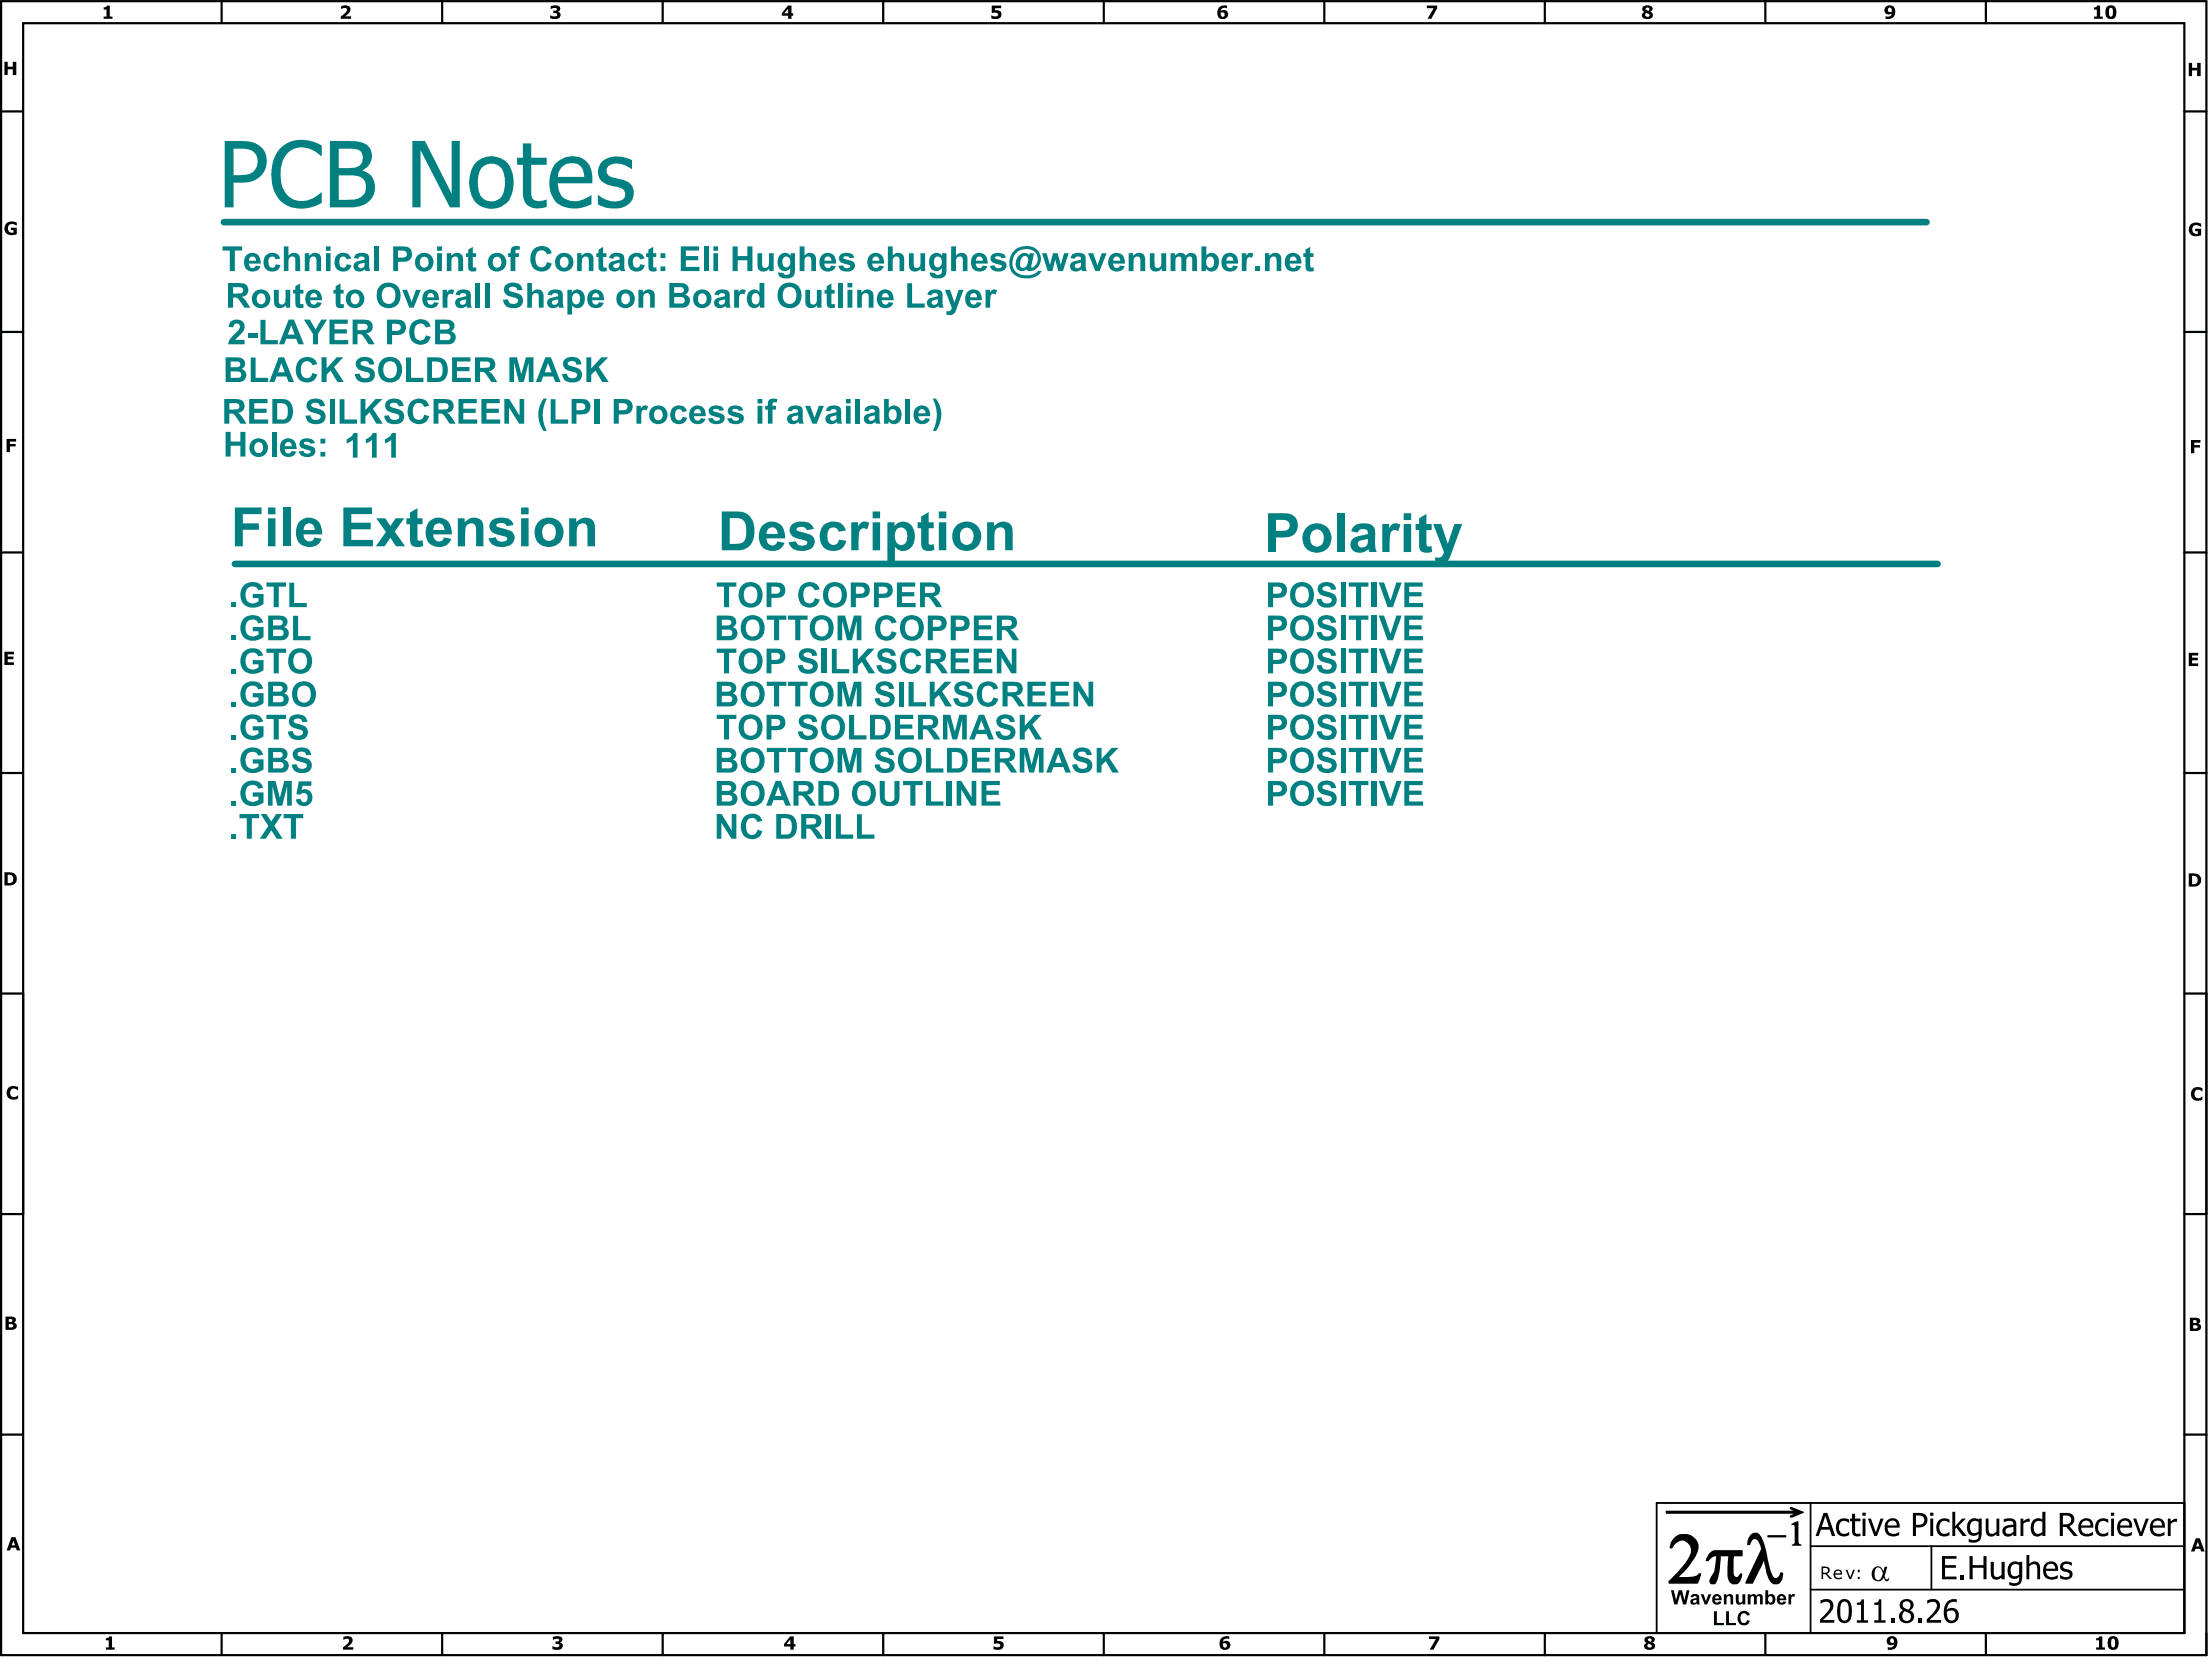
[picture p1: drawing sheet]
<svg xmlns="http://www.w3.org/2000/svg" width="423mm" height="319mm" viewBox="0 0 423 319" stroke-linecap="round" stroke-linejoin="round" font-family="sans-serif">
<path d="M42.9 42.5h326M45 108h326" fill="none" stroke="#008080" stroke-width="1.3"/>
<g fill="#008080">
<path d="M44.3 153.3h1v.9h-1z"/>
<path d="M46.6 150.1l.5-.4 .5-.2a2.59 2.59 0 0 1 2.3 .4l.5 .9-1 .2a1.32 1.32 0 0 0-1.6-.6 1.32 1.32 0 0 0-.8 1.6 1.43 1.43 0 0 0 .9 1.4 1.43 1.43 0 0 0 1.6-.3v-.6h-1.1v-.8h2.1v1.9l-1.4 .6a2.38 2.38 0 0 1-2.4-.5 2.38 2.38 0 0 1-.6-2.5l.2-.7z"/>
<path d="M51.3 149.5h1.4l.9 3.3 .8-3.3h1.5v4.7h-.9v-3.7l-1 3.7h-.9l-.9-3.7v3.7h-.9z"/>
<path d="M57.2 149.6h2.4v.8h-1.7l-.1 .8a1.52 1.52 0 0 1 1.8 .5 1.52 1.52 0 0 1-.1 1.9 1.57 1.57 0 0 1-1.6 .7 1.57 1.57 0 0 1-1.2-1.2l.9-.2a.68 .68 0 0 0 .7 .7 .68 .68 0 0 0 .6-.8 .79 .79 0 0 0-.4-.9 .79 .79 0 0 0-1 .2l-.8-.1z"/>
<path d="M44.3 140.7h1v.9h-1z"/>
<path d="M46.6 137.5l.5-.4 .5-.2a2.59 2.59 0 0 1 2.3 .4l.5 .8-1 .2a1.32 1.32 0 0 0-1.6-.6 1.32 1.32 0 0 0-.8 1.7 1.43 1.43 0 0 0 .9 1.4 1.43 1.43 0 0 0 1.6-.3v-.7h-1.1v-.8h2.1v1.9l-1.4 .7a2.38 2.38 0 0 1-2.4-.6 2.38 2.38 0 0 1-.6-2.4l.2-.7z"/>
<path d="M51 136.8h3.8v.8h-1.4v4h-1v-4h-1.4z"/>
<path d="M55.5 137.4l.1-.1a2.11 2.11 0 0 1 3.1 .3l.1 .6h-.9a.92 .92 0 0 0-.8-.6 .92 .92 0 0 0-.9 .4v.1a1.91 1.91 0 0 0 1.4 .6 1.48 1.48 0 0 1 1.3 1.8 1.48 1.48 0 0 1-1.8 1.2l-.8-.1a1.58 1.58 0 0 1-1.2-1.6h.9a1.06 1.06 0 0 0 .9 .8 1.06 1.06 0 0 0 1.1-.5 .99 .99 0 0 0-1.1-.8h-.2a1.43 1.43 0 0 1-1.2-2.1z"/>
<path d="M44.3 128h1v.9h-1z"/>
<path d="M46.6 124.8l.5-.4 .5-.2a2.59 2.59 0 0 1 2.3 .4l.5 .9-1 .2a1.32 1.32 0 0 0-1.6-.6 1.32 1.32 0 0 0-.8 1.6 1.43 1.43 0 0 0 .9 1.4 1.43 1.43 0 0 0 1.6-.3v-.6h-1.1v-.8h2.1v1.9l-1.4 .6a2.38 2.38 0 0 1-2.4-.5 2.38 2.38 0 0 1-.6-2.5l.2-.7z"/>
<path d="M51 124.2h3.8v.8h-1.4v3.9h-1v-3.9h-1.4z"/>
<path d="M44.3 115.4h1v.8h-1z"/>
<path d="M46.6 112.1l.5-.4 .5-.1a2.59 2.59 0 0 1 2.3 .3l.5 .9-1 .2a1.32 1.32 0 0 0-1.6-.6 1.32 1.32 0 0 0-.8 1.6 1.43 1.43 0 0 0 .9 1.5 1.43 1.43 0 0 0 1.6-.4v-.6h-1.1v-.8h2.1v1.9l-1.4 .6a2.38 2.38 0 0 1-2.4-.5 2.38 2.38 0 0 1-.6-2.5l.2-.7z"/>
<path d="M51 111.5h3.8v.8h-1.4v3.9h-1v-3.9h-1.4z"/>
<path d="M55.4 111.6h.9v3.8h2.4v.8h-3.3z"/>
<path d="M43.2 82.7h1v1.8h1.8v-1.8h1v4.7h-1v-2.1h-1.8v2.1h-1z"/>
<path d="M52 82.7h.9v4.7h-.9z"/>
<path d="M57.6 84.3l.3-.2a2.01 2.01 0 0 1 2.3 .4l.1 .3-.9 .2a.72 .72 0 0 0-1.2-.1l.2 .2 .7 .2a1.16 1.16 0 0 1 1.3 1.2 1.58 1.58 0 0 1-2.1 .9l-.6-.2-.5-.7 .9-.2a.75 .75 0 0 0 .7 .6 .75 .75 0 0 0 .7-.5l-.1-.1-.5-.2a1.59 1.59 0 0 1-1.6-.9v-.4z"/>
<path d="M66.4 84.1a2.34 2.34 0 0 0 1.3-1.2h.7v4.7h-.8v-3.4l-1.2 .7z"/>
<path d="M70.1 84.1a2.44 2.44 0 0 0 1.3-1.2h.7v4.7h-.9v-3.4l-1.1 .7z"/>
<path d="M73.7 84.1l.1-.1a2.26 2.26 0 0 0 1.3-1.1h.7v4.7h-.9v-3.4l-1.2 .7z"/>
<path d="M137.2 111.5h3.8v.8h-1.4v3.9h-1v-3.9h-1.4z"/>
<path d="M153.5 112a2.09 2.09 0 0 1 3.4 .8l-.9 .2a1.13 1.13 0 0 0-1.4-.7 1.13 1.13 0 0 0-.8 1.4v.3a1.67 1.67 0 0 0 .5 1.3 1.08 1.08 0 0 0 1.7-.8l.9 .3v.2a2.04 2.04 0 0 1-2.1 1.3 2.04 2.04 0 0 1-1.9-1.6 3.2 3.2 0 0 1 .6-2.7z"/>
<path d="M171.7 111.5h3.5v.8h-2.5v1.1h2.4v.8h-2.4v1.2h2.6v.8h-3.6z"/>
<path d="M252.5 150a2.11 2.11 0 0 1 3.2 .3l.1 .6h-.9a.92 .92 0 0 0-.8-.7 .92 .92 0 0 0-.9 .5 1.91 1.91 0 0 0 1.4 .7 1.48 1.48 0 0 1 1.3 1.7 1.48 1.48 0 0 1-1.8 1.2l-.8-.1a1.58 1.58 0 0 1-1.2-1.5l.9-.1a1.06 1.06 0 0 0 .9 .9 1.06 1.06 0 0 0 1.1-.5 .99 .99 0 0 0-1.1-.8l-.3-.1a1.39 1.39 0 0 1-1.1-2.1z"/>
<path d="M256.7 149.5h1v4.7h-1z"/>
<path d="M258.2 149.5h3.8v.8h-1.4v3.9h-1v-3.9h-1.4z"/>
<path d="M262.6 149.5h1v4.7h-1z"/>
<path d="M264 149.5h1l1.2 3.5 1.2-3.5h1l-1.7 4.7h-1z"/>
<path d="M268.9 149.5h3.5v.8h-2.6v1.1h2.4v.8h-2.4v1.2h2.7v.8h-3.6z"/>
<path d="M252.5 137.3a2.11 2.11 0 0 1 3.2 .3l.1 .6h-.9a.92 .92 0 0 0-.8-.6 .92 .92 0 0 0-.9 .4v.1a1.91 1.91 0 0 0 1.4 .6 1.48 1.48 0 0 1 1.3 1.8 1.48 1.48 0 0 1-1.8 1.2l-.8-.1a1.58 1.58 0 0 1-1.2-1.6h.9a1.06 1.06 0 0 0 .9 .8 1.06 1.06 0 0 0 1.1-.5 .99 .99 0 0 0-1.1-.8h-.3a1.39 1.39 0 0 1-1.1-2.2z"/>
<path d="M256.7 136.8h1v4.8h-1z"/>
<path d="M258.2 136.8h3.8v.8h-1.4v4h-1v-4h-1.4z"/>
<path d="M262.6 136.8h1v4.8h-1z"/>
<path d="M264 136.8h1l1.2 3.5 1.2-3.5h1l-1.7 4.8h-1z"/>
<path d="M268.9 136.8h3.5v.8h-2.6v1.1h2.4v.8h-2.4v1.3h2.7v.8h-3.6z"/>
<path d="M252.5 124.7v-.1a2.11 2.11 0 0 1 3.2 .3l.1 .6-.9 .1a.92 .92 0 0 0-.8-.7 .92 .92 0 0 0-.9 .5 1.91 1.91 0 0 0 1.4 .7 1.48 1.48 0 0 1 1.3 1.7 1.48 1.48 0 0 1-1.8 1.2l-.8-.1a1.58 1.58 0 0 1-1.2-1.5l.9-.1a1.06 1.06 0 0 0 .9 .9 1.06 1.06 0 0 0 1.1-.6 .99 .99 0 0 0-1.1-.7l-.3-.1a1.43 1.43 0 0 1-1.1-2.1z"/>
<path d="M256.7 124.2h1v4.7h-1z"/>
<path d="M258.2 124.2h3.8v.8h-1.4v3.9h-1v-3.9h-1.4z"/>
<path d="M262.6 124.2h1v4.7h-1z"/>
<path d="M264 124.2h1l1.2 3.5 1.2-3.5h1l-1.7 4.7h-1z"/>
<path d="M268.9 124.2h3.5v.8h-2.6v1h2.4v.8h-2.4v1.3h2.7v.8h-3.6z"/>
<path d="M252.5 112a2.11 2.11 0 0 1 3.2 .3l.1 .6h-.9a.92 .92 0 0 0-.8-.7 .92 .92 0 0 0-.9 .5 1.91 1.91 0 0 0 1.4 .7 1.48 1.48 0 0 1 1.3 1.7 1.48 1.48 0 0 1-1.8 1.2l-.8-.1a1.58 1.58 0 0 1-1.2-1.5l.9-.1a1.06 1.06 0 0 0 .9 .9 1.06 1.06 0 0 0 1.1-.5 .99 .99 0 0 0-1.1-.8l-.3-.1a1.39 1.39 0 0 1-1.1-2.1z"/>
<path d="M256.7 111.5h1v4.7h-1z"/>
<path d="M258.2 111.5h3.8v.8h-1.4v3.9h-1v-3.9h-1.4z"/>
<path d="M262.6 111.5h1v4.7h-1z"/>
<path d="M264 111.5h1l1.2 3.5 1.2-3.5h1l-1.7 4.7h-1z"/>
<path d="M268.9 111.5h3.5v.8h-2.6v1.1h2.4v.8h-2.4v1.2h2.7v.8h-3.6z"/>
<path d="M44.3 147h1v.9h-1z"/>
<path d="M46.6 143.8l.5-.4 .5-.2a2.59 2.59 0 0 1 2.3 .4l.5 .9-1 .2a1.32 1.32 0 0 0-1.6-.6 1.32 1.32 0 0 0-.8 1.6 1.43 1.43 0 0 0 .9 1.4 1.43 1.43 0 0 0 1.6-.3v-.6h-1.1v-.8h2.1v1.9l-1.4 .6a2.38 2.38 0 0 1-2.4-.5 2.38 2.38 0 0 1-.6-2.5l.2-.7z"/>
<path d="M56.4 143.6l.1-.1a2.11 2.11 0 0 1 2.9 .3l.2 .7-1 .1a.89 .89 0 0 0-.7-.7 .89 .89 0 0 0-.9 .5 1.67 1.67 0 0 0 1.4 .7 1.47 1.47 0 0 1 1.3 1.6 1.47 1.47 0 0 1-1.7 1.3 1.69 1.69 0 0 1-2.1-1.6l.9-.1a1.03 1.03 0 0 0 .8 .9 1.03 1.03 0 0 0 1.1-.6 .98 .98 0 0 0-1.1-.7l-.2-.1a1.44 1.44 0 0 1-1.4-1.4z"/>
<path d="M44.3 134.4h1v.8h-1z"/>
<path d="M46.6 131.1l.5-.4 .5-.1a2.59 2.59 0 0 1 2.3 .3l.5 .9-1 .2a1.32 1.32 0 0 0-1.6-.6 1.32 1.32 0 0 0-.8 1.6 1.43 1.43 0 0 0 .9 1.5 1.43 1.43 0 0 0 1.6-.4v-.6h-1.1v-.8h2.1v1.9l-1.4 .6a2.38 2.38 0 0 1-2.4-.5 2.38 2.38 0 0 1-.6-2.5l.2-.7z"/>
<path d="M44.3 159.7h1v.9h-1z"/>
<path d="M45.9 155.8h3.7v.8h-1.4v4h-1v-4h-1.3z"/>
<path d="M49.9 155.8h1.1l.9 1.5 1-1.5h1.1l-1.5 2.3 1.6 2.5h-1.1l-1.1-1.6-1 1.6h-1.2l1.7-2.5z"/>
<path d="M54.3 155.8h3.8v.8h-1.4v4h-1v-4h-1.4z"/>
<path d="M44.3 121.7h1v.9h-1z"/>
<path d="M46.6 118.5l.5-.4 .5-.2a2.59 2.59 0 0 1 2.3 .4l.5 .9-1 .1a1.32 1.32 0 0 0-1.6-.6 1.32 1.32 0 0 0-.8 1.7 1.43 1.43 0 0 0 .9 1.4 1.43 1.43 0 0 0 1.6-.3v-.7h-1.1v-.8h2.1v1.9l-1.4 .7a2.38 2.38 0 0 1-2.4-.6 2.38 2.38 0 0 1-.6-2.4l.2-.7z"/>
<path d="M56.1 117.9h1v3.9h2.4v.8h-3.4z"/>
<path d="M137.2 155.8h1l1.9 3.2v-3.2h.9v4.8h-.9l-2-3.1v3.1h-.9z"/>
<path d="M142.5 156.4a2.09 2.09 0 0 1 3.5 .7l-1 .3a1.13 1.13 0 0 0-1.4-.7 1.13 1.13 0 0 0-.8 1.3v.3a1.24 1.24 0 0 0 1 1.5 1.03 1.03 0 0 0 1.2-1l.9 .4a2.11 2.11 0 0 1-2.5 1.4 2.11 2.11 0 0 1-1.5-2.5l.2-1.1z"/>
<path d="M158.1 155.8h1v4.8h-1z"/>
<path d="M160 155.9h1v3.9h2.4v.8h-3.4z"/>
<path d="M164.1 155.9h.9v3.9h2.4v.8h-3.3z"/>
<path d="M252.5 143.6a2.11 2.11 0 0 1 3.2 .3l.1 .6-.9 .1a.92 .92 0 0 0-.8-.7 .92 .92 0 0 0-.9 .5 1.91 1.91 0 0 0 1.4 .7 1.48 1.48 0 0 1 1.3 1.7 1.48 1.48 0 0 1-1.8 1.2l-.8-.1a1.58 1.58 0 0 1-1.2-1.5l.9-.1a1.06 1.06 0 0 0 .9 .9 1.06 1.06 0 0 0 1.1-.6 .99 .99 0 0 0-1.1-.7l-.3-.1a1.39 1.39 0 0 1-1.1-2.2z"/>
<path d="M256.7 143.2h1v4.7h-1z"/>
<path d="M258.2 143.2h3.8v.8h-1.4v3.9h-1v-3.9h-1.4z"/>
<path d="M262.6 143.2h1v4.7h-1z"/>
<path d="M264 143.2h1l1.2 3.5 1.2-3.5h1l-1.7 4.7h-1z"/>
<path d="M268.9 143.2h3.5v.8h-2.6v1h2.4v.8h-2.4v1.3h2.7v.8h-3.6z"/>
<path d="M252.5 131a2.11 2.11 0 0 1 3.2 .3l.1 .6h-.9a.92 .92 0 0 0-.8-.7 .92 .92 0 0 0-.9 .5 1.91 1.91 0 0 0 1.4 .7 1.48 1.48 0 0 1 1.3 1.7 1.48 1.48 0 0 1-1.8 1.2l-.8-.1a1.58 1.58 0 0 1-1.2-1.5l.9-.1a1.06 1.06 0 0 0 .9 .9 1.06 1.06 0 0 0 1.1-.5 .99 .99 0 0 0-1.1-.8l-.3-.1a1.39 1.39 0 0 1-1.1-2.1z"/>
<path d="M256.7 130.5h1v4.7h-1z"/>
<path d="M258.2 130.5h3.8v.8h-1.4v3.9h-1v-3.9h-1.4z"/>
<path d="M262.6 130.5h1v4.7h-1z"/>
<path d="M264 130.5h1l1.2 3.5 1.2-3.5h1l-1.7 4.7h-1z"/>
<path d="M268.9 130.5h3.5v.8h-2.6v1.1h2.4v.8h-2.4v1.2h2.7v.8h-3.6z"/>
<path d="M256 98.3h1.5v7.4h-1.5z"/>
<path d="M264.7 100.3h1.3v.8a1.42 1.42 0 0 1 2.1-.7l-.4 1.3a.96 .96 0 0 0-1.2-.1 .96 .96 0 0 0-.4 1.1v3h-1.4z"/>
<path d="M271.7 99.2l1.4-.8v1.9h1v1.2h-1v2.5a.58 .58 0 0 0 .3 .6 .58 .58 0 0 0 .7-.1l.1 1.1a1.71 1.71 0 0 1-2.4-.7l-.1-3.4h-.7v-1.2h.7z"/>
<path d="M274.4 100.3h1.5l1.3 3.8 1.3-3.8h1.4l-2.3 6.4a1.87 1.87 0 0 1-2.4 1.1h-.3l-.1-1.1a1.24 1.24 0 0 0 1.7-1z"/>
<path d="M252.5 118.4v-.1a2.11 2.11 0 0 1 3.2 .3l.1 .6h-.9a.92 .92 0 0 0-.8-.6 .92 .92 0 0 0-.9 .4v.1a1.91 1.91 0 0 0 1.4 .6 1.48 1.48 0 0 1 1.3 1.8 1.48 1.48 0 0 1-1.8 1.2l-.8-.1a1.58 1.58 0 0 1-1.2-1.5l.9-.1a1.06 1.06 0 0 0 .9 .9 1.06 1.06 0 0 0 1.1-.6 .99 .99 0 0 0-1.1-.8h-.3a1.43 1.43 0 0 1-1.1-2.1z"/>
<path d="M256.7 117.8h1v4.8h-1z"/>
<path d="M258.2 117.8h3.8v.8h-1.4v4h-1v-4h-1.4z"/>
<path d="M262.6 117.8h1v4.8h-1z"/>
<path d="M264 117.8h1l1.2 3.5 1.2-3.5h1l-1.7 4.8h-1z"/>
<path d="M268.9 117.8h3.5v.8h-2.6v1.1h2.4v.8h-2.4v1.3h2.7v.8h-3.6z"/>
<path d="M168.4 149.5h1v2.6a.99 .99 0 0 0 .5 1.3 .99 .99 0 0 0 1.3-.5l.1-3.4h.9v2.8a1.74 1.74 0 0 1-2.2 2 1.59 1.59 0 0 1-1.5-2z"/>
<path d="M172.9 149.5h3.8v.8h-1.4v3.9h-1v-3.9h-1.4z"/>
<path d="M177.3 149.5h1v3.9h2.3v.8h-3.3z"/>
<path d="M181.3 149.5h.9v4.7h-.9z"/>
<path d="M183.2 149.5h.9l1.9 3.2v-3.2h.9v4.7h-.9l-1.9-3v3h-.9z"/>
<path d="M187.9 149.5h3.5v.8h-2.5v1.1h2.3v.8h-2.3v1.2h2.6v.8h-3.6z"/>
<path d="M137.2 136.8h3.8v.8h-1.4v4h-1v-4h-1.4z"/>
<path d="M153.1 137.3h.1a2.05 2.05 0 0 1 3.2 .4v.5h-.9a.92 .92 0 0 0-.8-.6 .92 .92 0 0 0-.9 .4 1.28 1.28 0 0 0 1.2 .7 1.49 1.49 0 0 1 1.5 1.1 1.49 1.49 0 0 1-.8 1.7l-.5 .1a2.5 2.5 0 0 1-2-.5l-.4-1.1h.9a1.04 1.04 0 0 0 .8 .8 1.04 1.04 0 0 0 1.1-.5 .98 .98 0 0 0-1.1-.8h-.1a1.44 1.44 0 0 1-1.3-2.2z"/>
<path d="M162.6 136.9h.9v3.9h2.4v.8h-3.3z"/>
<path d="M171.3 136.8h3.6v.8h-2.6v1.1h2.4v.8h-2.4v1.3h2.7v.8h-3.7z"/>
<path d="M180.6 136.8h1.3l.9 3.3 .9-3.3h1.4v4.8h-.9v-3.7l-.9 3.7h-.9l-1-3.7v3.7h-.8z"/>
<path d="M191.1 137.2l.6-.3a2.19 2.19 0 0 1 2.1 .3l.2 .1 .3 .9h-1a.92 .92 0 0 0-.7-.6 .92 .92 0 0 0-.9 .4v.1a2.92 2.92 0 0 0 1.7 .7 1.49 1.49 0 0 1 .9 1.9 1.49 1.49 0 0 1-1.8 1l-.7-.1a1.5 1.5 0 0 1-1.2-1.6h.9a1.04 1.04 0 0 0 .9 .8 1.04 1.04 0 0 0 1.1-.5 .99 .99 0 0 0-1.1-.8h-.2a1.41 1.41 0 0 1-1.3-.8 1.41 1.41 0 0 1 .2-1.5z"/>
<path d="M195.2 136.8h1v2.2l1.9-2.2h1.3l-1.7 1.9 1.8 2.9h-1.2l-1.3-2.2-.8 .8v1.4h-1z"/>
<path d="M137.2 124.2h3.8v.8h-1.4v3.9h-1v-3.9h-1.4z"/>
<path d="M153.1 124.7l.1-.1a2.05 2.05 0 0 1 3.2 .4v.5l-.9 .1a.92 .92 0 0 0-.8-.7 .92 .92 0 0 0-.9 .5 1.28 1.28 0 0 0 1.2 .6 1.49 1.49 0 0 1 1.5 1.1 1.49 1.49 0 0 1-.8 1.7l-.5 .1a2.5 2.5 0 0 1-2-.4l-.4-1.1 .9-.1a1.04 1.04 0 0 0 .8 .9 1.04 1.04 0 0 0 1.1-.6 .98 .98 0 0 0-1.1-.7l-.1-.1a1.44 1.44 0 0 1-1.3-2.1z"/>
<path d="M157.4 124.2h.9v4.7h-.9z"/>
<path d="M159.3 124.2h.9v3.9h2.4v.8h-3.3z"/>
<path d="M163.3 124.2h1v2.1l1.9-2.1h1.3l-1.8 1.8 1.8 2.9h-1.2l-1.3-2.2-.7 .8v1.4h-1z"/>
<path d="M168.2 124.7l.1-.1a2.1 2.1 0 0 1 3 .3l.2 .6-1 .1a.88 .88 0 0 0-.7-.7 .88 .88 0 0 0-.9 .5 1.67 1.67 0 0 0 1.4 .7 1.46 1.46 0 0 1 1.3 1.6 1.46 1.46 0 0 1-1.6 1.3 2.48 2.48 0 0 1-1.7-.4l-.3-.6-.2-.6 .9-.1a1.03 1.03 0 0 0 .9 .9 1.03 1.03 0 0 0 1.1-.7l-.5-.5-1-.2a1.38 1.38 0 0 1-1-2.1z"/>
<path d="M173 124.6a2.09 2.09 0 0 1 3.4 .9l-1 .2a1.13 1.13 0 0 0-1.4-.7 1.13 1.13 0 0 0-.7 1.4v.2a1.69 1.69 0 0 0 .4 1.3 1.07 1.07 0 0 0 1.1 .2 1.07 1.07 0 0 0 .7-.9l.9 .3v.1a2.12 2.12 0 0 1-2.6 1.3 2.12 2.12 0 0 1-1.5-2.5l.2-.9z"/>
<path d="M182 124.2h3.5v.8h-2.5v1h2.4v.8h-2.4v1.3h2.6v.8h-3.6z"/>
<path d="M186.4 124.2h3.5v.8h-2.5v1h2.4v.8h-2.4v1.3h2.6v.8h-3.6z"/>
<path d="M190.9 124.2h.8l2 3.1v-3.1h.9v4.7h-1l-1.9-3.1v3.1h-.8z"/>
<path d="M146.8 143.2h3.8v.8h-1.4v3.9h-1v-3.9h-1.4z"/>
<path d="M150.9 143.2h3.7v.8h-1.4v3.9h-.9v-3.9h-1.4z"/>
<path d="M160.4 143.2h1.4l.8 3.2 .9-3.2h1.4v4.7h-.9v-3.7l-.9 3.7h-.9l-.9-3.7v3.7h-.9z"/>
<path d="M167.8 143.7l.1-.1a2.1 2.1 0 0 1 3.1 .2l.2 .7-1 .1a.88 .88 0 0 0-.7-.7 .88 .88 0 0 0-.9 .5 1.67 1.67 0 0 0 1.4 .7 1.46 1.46 0 0 1 1.3 1.6 1.46 1.46 0 0 1-1.6 1.3 2.48 2.48 0 0 1-1.7-.4l-.4-.6-.1-.6 .9-.1a1.03 1.03 0 0 0 .9 .9 1.03 1.03 0 0 0 1.1-.7l-.5-.5-1-.2a1.38 1.38 0 0 1-1.1-2.1z"/>
<path d="M177.3 143.2h.9v3.9h2.4v.8h-3.3z"/>
<path d="M186.1 143.2h3.5v.8h-2.5v1h2.3v.8h-2.3v1.3h2.6v.8h-3.6z"/>
<path d="M195.2 143.2h1.5l.8 3.2 .9-3.2h1.4v4.7h-.9v-3.7l-.9 3.7h-.9l-1-3.7v3.7h-.9z"/>
<path d="M205.7 143.7l.1-.1a2.14 2.14 0 0 1 3 .2l.2 .7-.9 .1a.92 .92 0 0 0-.8-.7 .92 .92 0 0 0-.9 .5 1.03 1.03 0 0 0 1 .5l.3 .1a1.48 1.48 0 0 1 1.4 1.6 1.48 1.48 0 0 1-1.6 1.4 1.75 1.75 0 0 1-2.2-1.6l.9-.1a1.03 1.03 0 0 0 .9 .9 1.03 1.03 0 0 0 1.1-.7l-.3-.4-1-.3a1.39 1.39 0 0 1-1.2-2.1z"/>
<path d="M210 143.2h.9v2.1l2-2.1h1.3l-1.9 1.8 1.9 2.9h-1.2l-1.3-2.2-.8 .8v1.4h-.9z"/>
<path d="M146.8 130.5h3.8v.8h-1.4v3.9h-1v-3.9h-1.4z"/>
<path d="M150.9 130.5h3.7v.8h-1.4v3.9h-.9v-3.9h-1.4z"/>
<path d="M160.4 130.5h1.4l.8 3.3 .9-3.3h1.4v4.7h-.9v-3.7l-.9 3.7h-.9l-.9-3.7v3.7h-.9z"/>
<path d="M167.9 131a2.1 2.1 0 0 1 3.1 .2l.2 .7h-1a.88 .88 0 0 0-.7-.7 .88 .88 0 0 0-.9 .5 1.67 1.67 0 0 0 1.4 .7 1.46 1.46 0 0 1 1.3 1.6 1.46 1.46 0 0 1-1.6 1.3 2.48 2.48 0 0 1-1.7-.4l-.4-.5-.1-.7 .9-.1a1.03 1.03 0 0 0 .9 .9 1.03 1.03 0 0 0 1.1-.7l-.5-.4-1-.3a1.4 1.4 0 0 1-1-2.1z"/>
<path d="M172.1 130.5h.9v4.7h-.9z"/>
<path d="M174 130.6h.9v3.8h2.4v.8h-3.3z"/>
<path d="M178 130.5h.9v2.1l2-2.1h1.3l-1.8 1.9 1.9 2.8h-1.3l-1.3-2.2-.8 .8v1.4h-.9z"/>
<path d="M183 130.9l.1-.1a2.08 2.08 0 0 1 3 .5l.2 .6h-1a.93 .93 0 0 0-.8-.7 .93 .93 0 0 0-.9 .4 .85 .85 0 0 0 1 .7h.2a1.52 1.52 0 0 1 1.4 1 1.52 1.52 0 0 1-.3 1.6l-.5 .3-.4 .1a1.79 1.79 0 0 1-2.5-1.6l1-.1a1.03 1.03 0 0 0 .8 .9 1.03 1.03 0 0 0 1.1-.5 .82 .82 0 0 0-1-.7l-.2-.1a1.43 1.43 0 0 1-1.3-2.1z"/>
<path d="M187.6 131.1a2.1 2.1 0 0 1 3.5 .6l-.9 .3a1.11 1.11 0 0 0-1.4-.7 1.11 1.11 0 0 0-.8 1.3 1.66 1.66 0 0 0 .9 1.9 1.07 1.07 0 0 0 1.3-1l.9 .3v.2a2.11 2.11 0 0 1-2.6 1.3 2.11 2.11 0 0 1-1.5-2.4l.3-1.3z"/>
<path d="M196.7 130.5h3.5v.8h-2.5v1.1h2.4v.8h-2.4v1.2h2.7v.8h-3.7z"/>
<path d="M201.2 130.5h3.5v.8h-2.6v1.1h2.4v.8h-2.4v1.2h2.6v.8h-3.5z"/>
<path d="M205.5 130.5h1l1.9 3.2v-3.2h.9v4.7h-.9l-2-3v3h-.9z"/>
<path d="M151.6 100.4a3.5 3.5 0 0 1 3.5-.2l.4 .4 .3 .7-1.3 .2a1.23 1.23 0 0 0-2-.2 .77 .77 0 0 0 .9 .5l.6 .2a2.08 2.08 0 0 1 2 1.6 2.09 2.09 0 0 1-2.5 1.9 2.23 2.23 0 0 1-2.5-1.7l1.4-.2a1.21 1.21 0 0 0 1 .9 1.21 1.21 0 0 0 1.2-.5v-.1a.96 .96 0 0 0-1-.6h-.2a2.37 2.37 0 0 1-2.2-1.4v-.5z"/>
<path d="M157.6 100.6a2.67 2.67 0 0 1 4.4 .9l-1.5 .3a1.05 1.05 0 0 0-1.1-.8 1.05 1.05 0 0 0-.9 1 2.4 2.4 0 0 0 .5 2.1 1.02 1.02 0 0 0 1.1 .1 1.02 1.02 0 0 0 .5-.9l1.4 .2a2.57 2.57 0 0 1-4.4 1.2 3.5 3.5 0 0 1 0-4.1z"/>
<path d="M163 100h1.3v.7a1.42 1.42 0 0 1 2.1-.6l-.4 1.3a.96 .96 0 0 0-1.1-.1 .96 .96 0 0 0-.4 1.1l-.1 2.9h-1.4z"/>
<path d="M176.4 98.9l1.4-.9v2h1v1.1h-1v2.5a.56 .56 0 0 0 .3 .7 .56 .56 0 0 0 .7-.1l.1 1.1a1.79 1.79 0 0 1-2.4-.6l-.1-3.6h-.7v-1.1h.7z"/>
<path d="M189 100h1.3v.8a1.96 1.96 0 0 1 1.8-1 1.96 1.96 0 0 1 1.7 1.2l.1 4.3h-1.4v-2.8a1.4 1.4 0 0 0-.5-1.5 1.16 1.16 0 0 0-1.6 1.3v3h-1.4z"/>
<path d="M146.8 117.8h3.8v.8h-1.4v4h-1v-4h-1.4z"/>
<path d="M150.9 117.8h3.7v.8h-1.4v4h-.9v-4h-1.4z"/>
<path d="M160.4 117.8h1.4l.8 3.3 .9-3.3h1.4v4.8h-.9v-3.7l-.9 3.7h-.9l-.9-3.7v3.7h-.9z"/>
<path d="M168.1 118.4a2.1 2.1 0 0 1 3.5 .7l-.9 .3a1.11 1.11 0 0 0-1.3-.8 1.11 1.11 0 0 0-.8 1.3 1.66 1.66 0 0 0 .8 1.9 1.12 1.12 0 0 0 1.4-1l.9 .3-.1 .2a2.11 2.11 0 0 1-2.5 1.3 2.11 2.11 0 0 1-1.6-2.4l.3-1.2z"/>
<path d="M186.5 117.8h3.5v.8h-2.6v1.1h2.4v.8h-2.4v1.3h2.7v.8h-3.6z"/>
<path d="M45 97.2h5.1v1.2h-3.6v1.8h3.1v1.2h-3.1v3.2h-1.5z"/>
<path d="M54.2 97.2h1.4v7.4h-1.4z"/>
<path d="M65.7 97.2h5.5v1.2h-3.9v1.7h3.7v1.2h-3.7v2.1h4.1v1.2h-5.7z"/>
<path d="M72 99.2h1.8l.9 1.5 1.1-1.5h1.6l-1.8 2.6 2 2.8h-1.8l-1.1-1.7-1.1 1.7h-1.6l1.9-2.8z"/>
<path d="M78.5 98.1l1.4-.8v1.9h1v1.2h-1v2.5a.56 .56 0 0 0 .3 .6 .56 .56 0 0 0 .7-.1l.1 1.1a1.79 1.79 0 0 1-2.4-.5l-.1-3.6h-.7v-1.2h.7z"/>
<path d="M87.7 99.2h1.3v.8a1.97 1.97 0 0 1 1.8-.9 1.97 1.97 0 0 1 1.7 1.3l.1 4.2h-1.4v-2.8a1.5 1.5 0 0 0-.6-1.6 1.26 1.26 0 0 0-1.5 1.6v2.8h-1.4z"/>
<path d="M94.2 99.6a3.3 3.3 0 0 1 3.7 .1l.4 .8-1.3 .2a1.23 1.23 0 0 0-2-.2 .77 .77 0 0 0 .9 .6l.7 .2a2.08 2.08 0 0 1 2 1.5 2.11 2.11 0 0 1-2.6 1.9 2.19 2.19 0 0 1-2.5-1.6l1.5-.2a1.21 1.21 0 0 0 .9 .8 1.21 1.21 0 0 0 1.2-.5v-.1a.96 .96 0 0 0-1-.5l-.1-.1a2.37 2.37 0 0 1-2.2-1.3l-.1-.6z"/>
<path d="M109 99.2h1.3v.8a1.97 1.97 0 0 1 3.5 .2l.1 .6v3.8h-1.4v-2.8a1.44 1.44 0 0 0-.4-1.5 1.13 1.13 0 0 0-1.2 .1 1.13 1.13 0 0 0-.4 1.2l-.1 3h-1.4z"/>
<path d="M48 68.4h.9v3.9h2.4v.8h-3.3z"/>
<path d="M57.3 68.9a2.05 2.05 0 0 1 3.4 .8l-.9 .2a1.11 1.11 0 0 0-1.3-.7 1.11 1.11 0 0 0-.9 1.3 1.66 1.66 0 0 0 .9 1.9 1.07 1.07 0 0 0 1.3-1l1 .3-.1 .2a2.11 2.11 0 0 1-2.5 1.2 2.11 2.11 0 0 1-1.6-2.3 3.1 3.1 0 0 1 .7-1.9z"/>
<path d="M61.6 68.4h.9v2.1l2-2.1h1.2l-1.7 1.9 1.8 2.8h-1.2l-1.3-2.2-.8 .8v1.4h-.9z"/>
<path d="M68.4 68.8l.1-.1a2.11 2.11 0 0 1 2.9 .4l.3 .7h-1a.89 .89 0 0 0-.8-.7 .89 .89 0 0 0-.9 .5 1.67 1.67 0 0 0 1.4 .7 1.47 1.47 0 0 1 1.4 1.6 1.47 1.47 0 0 1-1.7 1.3 1.69 1.69 0 0 1-2.2-1.6l1-.1a1.03 1.03 0 0 0 .8 .9 1.03 1.03 0 0 0 1.1-.5 .98 .98 0 0 0-1.1-.8l-.2-.1a1.44 1.44 0 0 1-1.4-1.4z"/>
<path d="M77.7 68.4h1v3.9h2.4v.8h-3.4z"/>
<path d="M86.6 68.4h3.5v.8h-2.6v1.1h2.4v.8h-2.4v1.2h2.6v.8h-3.5z"/>
<path d="M97.5 68.4h1.5l.8 3.3 .9-3.3h1.4v4.7h-.8l-.1-3.7-.9 3.7h-.9l-1-3.7v3.7h-.9z"/>
<path d="M108 69l.1-.1a2.07 2.07 0 0 1 3.1 .3l.1 .6h-.9a.92 .92 0 0 0-.8-.7 .92 .92 0 0 0-.9 .5 1.91 1.91 0 0 0 1.4 .7 1.48 1.48 0 0 1 1.3 1.7 1.48 1.48 0 0 1-1.8 1.2l-.8-.1a1.58 1.58 0 0 1-1.2-1.5l.9-.1a1.06 1.06 0 0 0 .9 .9 1.06 1.06 0 0 0 1.1-.5 .99 .99 0 0 0-1.1-.8l-.3-.1a1.43 1.43 0 0 1-1.1-2z"/>
<path d="M112.3 68.4h.9v2.1l1.9-2.1h1.4l-1.9 1.9 1.9 2.8h-1.2l-1.3-2.2-.8 .8v1.4h-.9z"/>
<path d="M53.5 28.5a6.5 6.5 0 0 1 7.8-.8l.3 .2v2l-.2-.1a4.7 4.7 0 0 0-5.9-.9 6 6 0 0 0-1.7 5.6 4 4 0 0 0 4.1 4l1.2-.2a6.4 6.4 0 0 0 2.4-1.5h.1v2.1l-1.3 .6-1.1 .3a5.7 5.7 0 0 1-6.3-2.4 8.9 8.9 0 0 1-.5-7z"/>
<path d="M79 27h2.4l5.1 10.1v-10.1h1.5v12.7h-1.9l-5.6-10.9v10.9h-1.5z"/>
<path d="M100.1 27.5h1.6v2.7h3v1.3h-3v4.6a2.95 2.95 0 0 0 .4 2.1 2.85 2.85 0 0 0 2.6 0v1.5l-.6 .1a3.4 3.4 0 0 1-3.5-.9l-.4-1-.1-.8v-5.6h-1.1v-1.3h1.1z"/>
<path d="M115.3 30.9l.3-.2a5.4 5.4 0 0 1 5.4 0v1.6a4.7 4.7 0 0 0-4.3-.7 1.34 1.34 0 0 0-.5 1.6 1.34 1.34 0 0 0 1.4 .8l.4 .1a5 5 0 0 1 2.9 1.3 2.96 2.96 0 0 1-2.6 4.5 7 7 0 0 1-3.8-.8v-1.8l1.4 .9 1.1 .3 .7 .1a2.13 2.13 0 0 0 1.9-.8 1.41 1.41 0 0 0-1.4-2l-.6-.1a4.3 4.3 0 0 1-2.8-1.5 2.94 2.94 0 0 1 .5-3.3z"/>
<path d="M44.3 61.4l.5-.2a1.5 1.5 0 0 1 1.9 .7 1.5 1.5 0 0 1-.5 1.9l-1.1 1.3h1.7v.8h-3.1l.1-.4a3.9 3.9 0 0 1 1.3-1.7l.6-.7a.66 .66 0 0 0-.1-1.1 .66 .66 0 0 0-.9 .7l-.9-.1 .2-.7z"/>
<path d="M47.5 63.8h1.8v.8h-1.8z"/>
<path d="M49.9 61.2h.9v3.9h2.4v.8h-3.3z"/>
<path d="M58.2 61.2h1.1l1.1 1.9 1.1-1.9h1.1l-1.7 2.7v2h-1v-2z"/>
<path d="M63.1 61.2h3.5v.8h-2.5v1h2.3v.8h-2.3v1.3h2.6v.8h-3.6z"/>
<path d="M79 61.7a2.12 2.12 0 0 1 3.5 .8l-1 .2a1.13 1.13 0 0 0-1.4-.7 1.13 1.13 0 0 0-.8 1.4v.2a1.69 1.69 0 0 0 .5 1.3 1.07 1.07 0 0 0 1.1 .2 1.07 1.07 0 0 0 .6-.9l1 .3-.1 .1a2.12 2.12 0 0 1-2.6 1.3 2.12 2.12 0 0 1-1.4-2.5l.1-.9z"/>
<path d="M52.4 55.5h1v1.7a1.01 1.01 0 0 0 .2 1 .75 .75 0 0 0 .8-.1 .75 .75 0 0 0 .2-.8l.1-1.8h.9v3.4h-.9v-.5a1.22 1.22 0 0 1-1.4 .6 1.22 1.22 0 0 1-.9-1.3z"/>
<path d="M56.5 54.8l1-.5v1.2h.6v.7h-.6v1.4a.41 .41 0 0 0 0 .5 .41 .41 0 0 0 .4 .1l.2-.1v.8h-.1a.95 .95 0 0 1-1.4-.6l-.1-2.1h-.4v-.7h.4z"/>
<path d="M64.3 54.8l.9-.5v1.2h.6v.7h-.6v1.4a.38 .38 0 0 0-.1 .4 .38 .38 0 0 0 .4 .2l.3-.1 .1 .8h-.2a.97 .97 0 0 1-1.4-.5v-2.2h-.5v-.7h.5z"/>
<path d="M77 55.5h.9l.9 2.3 .8-2.3h1l-1.4 3.4h-.8z"/>
<path d="M84.7 55.5h.9v.5a.89 .89 0 0 1 1.4-.4l-.3 .8a.65 .65 0 0 0-.8 0 .65 .65 0 0 0-.2 .7v1.8h-1z"/>
<path d="M91 54.2h1v4.7h-1z"/>
<path d="M92.9 54.2h.9v4.7h-.9z"/>
<path d="M96.8 54.6l.1-.1a2.11 2.11 0 0 1 2.9 .4l.2 .6-.9 .1a.89 .89 0 0 0-.8-.7 .89 .89 0 0 0-.9 .5 .9 .9 0 0 0 1 .6h.2a1.56 1.56 0 0 1 1.3 2.3 2.36 2.36 0 0 1-3.1 .2l-.3-.5-.2-.6 .9-.1a1.03 1.03 0 0 0 .9 .9 1.03 1.03 0 0 0 1.1-.6 .98 .98 0 0 0-1.1-.7l-.1-.1a1.43 1.43 0 0 1-1.3-2.1z"/>
<path d="M101 54.2h.8l.1 1.7a1.24 1.24 0 0 1 1.5-.4 1.24 1.24 0 0 1 .7 1.4v2h-.9v-1.9a.67 .67 0 0 0-.6-.9 .67 .67 0 0 0-.7 .8l-.1 2h-.8z"/>
<path d="M122.2 55.5h.9v.5a1.23 1.23 0 0 1 1.5-.6 1.23 1.23 0 0 1 .8 1.4v2.1h-.9v-1.8a.71 .71 0 0 0-.7-1 .71 .71 0 0 0-.6 1v1.8h-1z"/>
<path d="M140.6 55.5h.8v.5a.94 .94 0 0 1 1.4-.4l-.3 .8a.61 .61 0 0 0-.7-.1 .61 .61 0 0 0-.3 .7v1.9h-.9z"/>
<path d="M154.2 55.5h.9v2.3a.66 .66 0 0 0 .9 .4 .66 .66 0 0 0 .4-.8v-1.9h.9v3.4h-.9v-.5a1.2 1.2 0 0 1-1.4 .6 1.2 1.2 0 0 1-.8-1.3z"/>
<path d="M158.3 54.8l.9-.5v1.2h.6v.7h-.6v1.4a.41 .41 0 0 0 0 .5 .41 .41 0 0 0 .5 .1l.1 .7a.98 .98 0 0 1-1.5-.7v-2h-.4v-.7h.4z"/>
<path d="M160.5 54.2h.8v4.7h-.8z"/>
<path d="M164.1 55.5h.8l.1 .5a1.22 1.22 0 0 1 1.5-.6 1.22 1.22 0 0 1 .8 1.4v2.1h-1v-1.9a.69 .69 0 0 0-.6-.9 .69 .69 0 0 0-.7 .9v1.9h-.9z"/>
<path d="M173.7 54.2h.9v3.9h2.4v.8h-3.3z"/>
<path d="M180.9 55.5h1l.8 2.4 .8-2.4h1l-1.7 4.4-.6 .4h-1v-.8a.74 .74 0 0 0 1-.6z"/>
<path d="M188.7 55.5h.8v.5a.91 .91 0 0 1 1.4-.4l-.3 .8a.65 .65 0 0 0-.8-.1 .65 .65 0 0 0-.2 .8v1.8h-.9z"/>
<path d="M47.7 76.4h3.5v.8h-2.5v1h2.3v.8h-2.3v1.3h2.6v.8h-3.6z"/>
<path d="M58.9 76.9v-.1a2.11 2.11 0 0 1 3.2 .3l.1 .6-.9 .1a.92 .92 0 0 0-.8-.7 .92 .92 0 0 0-.9 .5 1.91 1.91 0 0 0 1.4 .7 1.48 1.48 0 0 1 1.3 1.7 1.48 1.48 0 0 1-1.8 1.2h-.2a1.67 1.67 0 0 1-1.8-1.6l.9-.1a1.07 1.07 0 0 0 .9 .9 1.07 1.07 0 0 0 1.1-.6 .99 .99 0 0 0-1.1-.7l-.3-.1a1.39 1.39 0 0 1-1.1-2.1z"/>
<path d="M63.1 76.4h1v4.7h-1z"/>
<path d="M65 76.4h1v3.9h2.4v.8h-3.4z"/>
<path d="M69 76.4h1v2.1l1.9-2.1h1.3l-1.8 1.8 1.9 2.9h-1.2l-1.3-2.2-.8 .8v1.4h-1z"/>
<path d="M74 76.8a2.1 2.1 0 0 1 3.1 .3l.2 .6-1 .1a.89 .89 0 0 0-.8-.7 .89 .89 0 0 0-.8 .5 1.67 1.67 0 0 0 1.3 .7 1.49 1.49 0 0 1 1.4 1.7 1.49 1.49 0 0 1-1.9 1.2 1.67 1.67 0 0 1-1.9-1.6l.9-.1a1.03 1.03 0 0 0 .9 .9 1.03 1.03 0 0 0 1.1-.7l-.3-.4-1.1-.3a1.44 1.44 0 0 1-1.4-1.4z"/>
<path d="M78.7 76.8a2.08 2.08 0 0 1 3.5 .9l-1 .2a1.13 1.13 0 0 0-1.4-.7 1.13 1.13 0 0 0-.8 1.4v.2a1.24 1.24 0 0 0 1 1.6 1.03 1.03 0 0 0 1.2-1l.9 .4a2.11 2.11 0 0 1-2.5 1.3 2.11 2.11 0 0 1-1.5-2.5l.2-1.1z"/>
<path d="M87.8 76.4h3.5v.8h-2.6v1h2.4v.8h-2.4v1.3h2.7v.8h-3.6z"/>
<path d="M92.2 76.4h3.5v.8h-2.6v1h2.4v.8h-2.4v1.3h2.7v.8h-3.6z"/>
<path d="M96.6 76.4h.9l2 3.2v-3.2h.9v4.7h-1l-1.9-3.1v3.1h-.9z"/>
<path d="M104.1 76.3h.6l-.6 1.7-.2 1.2 .1 1.5 .7 1.8h-.7l-.7-1.6-.2-1.2v-1.1l.3-1z"/>
<path d="M105.4 76.4h1v3.9h2.4v.8h-3.4z"/>
<path d="M113.8 76.4h1v4.7h-1z"/>
<path d="M121.9 77.7h.8v.5a.94 .94 0 0 1 1.4-.4l-.3 .8a.61 .61 0 0 0-.8-.1 .61 .61 0 0 0-.2 .8v1.8h-.9z"/>
<path d="M128.8 78h.1a1.65 1.65 0 0 1 2.6 .7l-.9 .2a.72 .72 0 0 0-.8-.6 .72 .72 0 0 0-.6 1 .92 .92 0 0 0 .9 1.2l.4-.2 .2-.5 .8 .2a1.44 1.44 0 0 1-1.7 1.2 1.89 1.89 0 0 1-1-3.2z"/>
<path d="M136 78l.5-.3a1.86 1.86 0 0 1 2 .5l.1 .3-.8 .2a.77 .77 0 0 0-1.3-.1l.1 .1 .9 .3a1.15 1.15 0 0 1 1.2 1.2 1.73 1.73 0 0 1-3 .3l-.2-.4 1-.1a.76 .76 0 0 0 .6 .6 .76 .76 0 0 0 .8-.4l-.2-.2-1.1-.3a1.01 1.01 0 0 1-.8-.7 1.01 1.01 0 0 1 .2-1z"/>
<path d="M139.6 78l.5-.3a1.86 1.86 0 0 1 2.1 .5l.1 .3-.8 .2a.77 .77 0 0 0-1.3-.1l.1 .1 .9 .3a1.15 1.15 0 0 1 1.2 1.2 1.73 1.73 0 0 1-2.9 .4l-.3-.5 .9-.1a.76 .76 0 0 0 .7 .6 .76 .76 0 0 0 .7-.4l-.1-.2-1.1-.3a1.01 1.01 0 0 1-.9-.7 1.01 1.01 0 0 1 .2-1z"/>
<path d="M147.2 76.7a1.51 1.51 0 0 1 1.6-.3l-.1 .7a.55 .55 0 0 0-.8 .2v.4h.7v.7h-.7v2.7h-.9v-2.7h-.5v-.7h.5z"/>
<path d="M154.2 77.7h.9l.9 2.4 .8-2.4h1l-1.4 3.4h-.8z"/>
<path d="M163.8 76.4h.9v4.7h-.9z"/>
<path d="M173.3 76.4h1v4.7h-1z"/>
<path d="M178.6 76.3h.6l.7 1.2 .3 1.3v1.1l-.2 1-.8 1.6h-.6l.4-1 .4-1.7-.2-1.9z"/>
<path d="M42.6 47.2h3.8v.8h-1.4v3.9h-1v-3.9h-1.4z"/>
<path d="M50.9 48.9l.1-.1a1.66 1.66 0 0 1 2.7 .7l-1 .2a.7 .7 0 0 0-.8-.6 .7 .7 0 0 0-.5 .9 .92 .92 0 0 0 .8 1.3l.5-.3 .1-.4 .9 .2-.1 .3a1.7 1.7 0 0 1-2.3 .7 1.7 1.7 0 0 1-.7-2.3z"/>
<path d="M54.3 47.2h.9l.1 1.7a1.25 1.25 0 0 1 1.5-.4 1.25 1.25 0 0 1 .7 1.4v2h-1v-1.9a.69 .69 0 0 0-.6-.9 .69 .69 0 0 0-.7 .9v1.9h-.9z"/>
<path d="M58.4 48.5h.8v.4a1.22 1.22 0 0 1 1.5-.5 1.22 1.22 0 0 1 .8 1.4v2.1h-.9v-1.8a.71 .71 0 0 0-.7-1 .71 .71 0 0 0-.6 1l-.1 1.8h-.8z"/>
<path d="M64.5 48.9l.1-.1a1.64 1.64 0 0 1 2.6 .7l-.9 .2a.72 .72 0 0 0-.9-.5 .72 .72 0 0 0-.4 .9 .77 .77 0 0 0 .3 1 .77 .77 0 0 0 1-.3l.1-.2 .9 .2-.1 .2a1.68 1.68 0 0 1-2.2 .8 1.68 1.68 0 0 1-.9-2.2z"/>
<path d="M71.6 47.2h.9v4.7h-.9z"/>
<path d="M85.5 48.5h.9v.4a1.22 1.22 0 0 1 1.5-.4 1.22 1.22 0 0 1 .8 1.3v2.1h-1v-1.9a.69 .69 0 0 0-.6-.9 .69 .69 0 0 0-.7 .9v1.9h-.9z"/>
<path d="M89.6 47.8l.9-.5v1.2h.7v.7h-.7v1.4a.41 .41 0 0 0 0 .5 .41 .41 0 0 0 .5 .1l.2-.1-.1 .8a.98 .98 0 0 1-1.5-.6v-2.1h-.4v-.7h.4z"/>
<path d="M98 47.4v-.1a1.63 1.63 0 0 1 1.6-.1l-.1 .6a.55 .55 0 0 0-.8 .3v.4h.7v.7h-.7v2.7h-1v-2.7h-.4v-.7h.4z"/>
<path d="M102.1 47.8a2.07 2.07 0 0 1 3.5 .7l-.9 .2a1.14 1.14 0 0 0-1.3-.7 1.14 1.14 0 0 0-.9 1.2v.4a1.3 1.3 0 0 0 1.2 1.6 1.08 1.08 0 0 0 1-1l.9 .3v.1a2.11 2.11 0 0 1-2.5 1.3 2.11 2.11 0 0 1-1.6-2.4l.2-1z"/>
<path d="M110.5 48.5h.8l.1 .4a1.22 1.22 0 0 1 1.5-.5 1.22 1.22 0 0 1 .7 1.4v2.1h-.9v-1.8a.72 .72 0 0 0-.6-1 .91 .91 0 0 0-.7 1.2v1.6h-.9z"/>
<path d="M114.6 47.8l.9-.5v1.2h.6v.7h-.6v1.5a.37 .37 0 0 0 0 .4 .37 .37 0 0 0 .4 .1l.2-.1 .1 .8a1.01 1.01 0 0 1-1.6-.6v-2.1h-.4v-.7h.4z"/>
<path d="M120.7 48.9l.1-.1a1.65 1.65 0 0 1 2.4 .3l.2 .4-.9 .2a.69 .69 0 0 0-.8-.6 .69 .69 0 0 0-.5 .9l-.1 .2a.84 .84 0 0 0 .3 .8 .84 .84 0 0 0 .9 .2l.3-.6 .9 .2a1.68 1.68 0 0 1-2.2 1.1 1.68 1.68 0 0 1-1-2.2z"/>
<path d="M124.1 47.8l1-.5v1.2h.6v.7h-.6v1.4a.38 .38 0 0 0-.1 .4 .38 .38 0 0 0 .4 .2l.3-.1v.8h-.1a.95 .95 0 0 1-1.4-.6l-.1-2.1h-.4v-.7h.4z"/>
<path d="M130.3 47.2h3.6v.8h-2.6v1h2.4v.8h-2.4v1.3h2.6v.8h-3.6z"/>
<path d="M134.7 47.2h1v4.7h-1z"/>
<path d="M140.3 47.2h.9v1.8h1.9v-1.8h1v4.7h-1v-2.1h-1.9v2.1h-.9z"/>
<path d="M145 48.5h.9l.1 2.4a.68 .68 0 0 0 .8 .3 .68 .68 0 0 0 .4-.8v-1.9h.9v3.4h-.8v-.5a1.2 1.2 0 0 1-1.4 .6 1.2 1.2 0 0 1-.9-1.3z"/>
<path d="M153.1 47.2h.9l.1 1.7a1.2 1.2 0 0 1 1.5-.4 1.2 1.2 0 0 1 .6 1.4v2h-.9v-1.9a.69 .69 0 0 0-.6-.9 .69 .69 0 0 0-.7 .9v1.9h-.9z"/>
<path d="M160.9 48.8l.5-.3a1.9 1.9 0 0 1 2.1 .5l.1 .3-.9 .1a.77 .77 0 0 0-1.2 0l.1 .1 .9 .3a1.15 1.15 0 0 1 1.2 1.2 1.74 1.74 0 0 1-3 .4l-.2-.5 .9-.1a.76 .76 0 0 0 .7 .6 .76 .76 0 0 0 .7-.4l-.1-.2-1.1-.3a1.01 1.01 0 0 1-.7-1.7z"/>
<path d="M170 47.2h.9l.1 1.7a1.22 1.22 0 0 1 1.5-.4 1.22 1.22 0 0 1 .6 1.4v2h-.9v-2.5a.72 .72 0 0 0-.9-.2 .72 .72 0 0 0-.4 .8v1.9h-.9z"/>
<path d="M174 48.5h.9l.1 2.3a.66 .66 0 0 0 .8 .4 .66 .66 0 0 0 .4-.8v-1.9h.9v3.4h-.8v-.5a1.2 1.2 0 0 1-1.4 .6 1.2 1.2 0 0 1-.9-1.3z"/>
<path d="M182.1 47.2h.9l.1 1.7a1.22 1.22 0 0 1 1.5-.4 1.22 1.22 0 0 1 .6 1.4v2h-.8l-.1-2.5a.72 .72 0 0 0-.9-.2 .72 .72 0 0 0-.4 .8v1.9h-.9z"/>
<path d="M189.9 48.8l.5-.3a1.73 1.73 0 0 1 2.2 .8l-.9 .1a.77 .77 0 0 0-1.2 0l.2 .2 .8 .2a1.15 1.15 0 0 1 1.2 1.2 1.58 1.58 0 0 1-2.1 .9l-.6-.2-.5-.8 .9-.1a.75 .75 0 0 0 .7 .5 .75 .75 0 0 0 .7-.4l-.1-.1-1.1-.3a1 1 0 0 1-.9-.7 1 1 0 0 1 .2-1z"/>
<path d="M199.5 48.5h.9l.6 2.2 .6-2.2h.9l.6 2.2 .6-2.2h.9l-1.1 3.4h-.9l-.6-2.2-.5 2.2h-.9z"/>
<path d="M208.3 48.5h1l.8 2.3 .9-2.3h.9l-1.4 3.4h-.8z"/>
<path d="M216.1 48.5h.8l.1 .4a1.24 1.24 0 0 1 1.5-.5 1.24 1.24 0 0 1 .8 1.4v2.1h-1v-1.9a.7 .7 0 0 0-.6-.9 .7 .7 0 0 0-.7 1v1.8h-.9z"/>
<path d="M220.2 48.5h.8v1.6a1.17 1.17 0 0 0 .3 1.1 .8 .8 0 0 0 .9-.1 .8 .8 0 0 0 .2-.9v-1.7h.9v3.4h-.9v-.5a1.22 1.22 0 0 1-1.4 .6 1.22 1.22 0 0 1-.8-1.3z"/>
<path d="M224.1 48.5h.9v.4a1.17 1.17 0 0 1 2 0 1.19 1.19 0 0 1 1.4-.4 1.19 1.19 0 0 1 .8 1.2v2.2h-.9v-1.9a.62 .62 0 0 0-.6-.9 .62 .62 0 0 0-.6 .9v1.9h-.9v-1.9a.64 .64 0 0 0-.6-.9l-.2 .1a.84 .84 0 0 0-.3 1.1v1.6h-1z"/>
<path d="M237.8 48.5h.8v.5a.94 .94 0 0 1 1.4-.4l-.3 .8a.65 .65 0 0 0-.8 0 .65 .65 0 0 0-.2 .7v1.8h-.9z"/>
<path d="M240.4 51h.9v.9h-.9z"/>
<path d="M242.2 48.5h.8l.1 .4a1.22 1.22 0 0 1 1.5-.5 1.22 1.22 0 0 1 .7 1.4v2.1h-.9v-1.8a.72 .72 0 0 0-.7-1 1.02 1.02 0 0 0-.6 1.3v1.5h-.9z"/>
<path d="M250 47.8l.9-.5v1.2h.6v.7h-.6v1.5a.37 .37 0 0 0 0 .4 .37 .37 0 0 0 .4 .1l.2-.1v.8a1.01 1.01 0 0 1-1.5-.6v-2.1h-.5v-.7h.5z"/>
<path d="M55.8 124.7a2.38 2.38 0 0 1 3-.2 2.38 2.38 0 0 1 .9 2.8 2.33 2.33 0 0 1-3.1 1.6 2.33 2.33 0 0 1-1.3-3.1l.1-.6zM56.6 125.2l-.3 .5a1.63 1.63 0 0 0 1.2 2.5 1.61 1.61 0 0 0 1.2-2.3 1.32 1.32 0 0 0-2.1-.7z"/>
<path d="M47.8 85.7a1.79 1.79 0 0 1 3.5 0 1.79 1.79 0 0 1-3.5 0zM48.9 84.9a1.15 1.15 0 0 0 .7 1.9 1.08 1.08 0 0 0 .8-1.2 1.08 1.08 0 0 0-1-.9z"/>
<path d="M54.1 84.3a1.64 1.64 0 0 1 1.9-.2 1.64 1.64 0 0 1 .8 1.7v.2h-2.3a.68 .68 0 0 0 .5 .8 .68 .68 0 0 0 .8-.5l.9 .2a1.67 1.67 0 0 1-2.3 .8 1.67 1.67 0 0 1-.7-2.3zM54.6 84.9l-.1 .5h1.4a.67 .67 0 0 0-.4-.7 .67 .67 0 0 0-.9 .2z"/>
<path d="M61.4 84h.9v.9h-.9zM61.4 86.5h.9v.9h-.9z"/>
<path d="M142 112.2l.8-.6a2.35 2.35 0 0 1 2.6 .5 2.35 2.35 0 0 1 .5 2.6 2.28 2.28 0 0 1-4 .8 2.89 2.89 0 0 1 .1-3.3zM142.8 112.6l-.2 .2-.2 .8a1.64 1.64 0 0 0 .8 1.8 1.35 1.35 0 0 0 1.4-.3 1.35 1.35 0 0 0 .4-1.4l-.1-.5a1.26 1.26 0 0 0-2.1-.6z"/>
<path d="M146.8 111.5h1.8a1.78 1.78 0 0 1 1.6 .7 1.5 1.5 0 0 1-.1 1.7 1.5 1.5 0 0 1-1.6 .6h-.8v1.7h-.9zM147.7 112.3v1.4h.8a.71 .71 0 0 0 .9-.8 .71 .71 0 0 0-1-.6z"/>
<path d="M158.2 112.1l.1-.1a2.36 2.36 0 0 1 3-.1 2.36 2.36 0 0 1 .8 2.8 2.32 2.32 0 0 1-2.9 1.5 2.32 2.32 0 0 1-1.6-2.9l.2-.6zM159 112.6l-.3 .4a1.7 1.7 0 0 0 1.1 2.5 1.48 1.48 0 0 0 1.4-1.9l-.1-.4a1.3 1.3 0 0 0-2.1-.6z"/>
<path d="M162.9 111.5h1.8a1.8 1.8 0 0 1 1.7 .7 1.51 1.51 0 0 1-.1 1.7 1.51 1.51 0 0 1-1.6 .6h-.8v1.7h-1zM163.9 112.3v1.4h.6a.76 .76 0 0 0 .9-.3 .76 .76 0 0 0 0-.9l-.6-.2z"/>
<path d="M167.3 111.5h1.9a1.5 1.5 0 0 1 1.7 1.1 1.5 1.5 0 0 1-1 1.8l-1.6 .1v1.7h-1zM168.3 112.3v1.4h.6a.76 .76 0 0 0 .8-.3 .76 .76 0 0 0 .1-.8l-.6-.3z"/>
<path d="M176.2 111.5h2.1a1.41 1.41 0 0 1 1.7 1.5 1.31 1.31 0 0 1-1.2 1.2l.5 .3 1.1 1.7h-1.2l-1.1-1.7-.4-.2h-.6v1.9h-.9zM177.1 112.3v1.2h1.1a.64 .64 0 0 0 .8-.7 .64 .64 0 0 0-.9-.5z"/>
<path d="M242.8 149.5h1.8a1.67 1.67 0 0 1 1.6 .7 1.54 1.54 0 0 1-.1 1.7 1.54 1.54 0 0 1-1.6 .6h-.7v1.7h-1zM243.8 150.3v1.4h.6a.76 .76 0 0 0 .8-.2 .76 .76 0 0 0 .2-.8l-.4-.3z"/>
<path d="M247.6 150.1l.2-.1a2.36 2.36 0 0 1 2.9-.1 2.36 2.36 0 0 1 .8 2.8 2.32 2.32 0 0 1-2.9 1.5 2.32 2.32 0 0 1-1.5-2.9l.1-.6zM248.4 150.6l-.2 .4a1.7 1.7 0 0 0 1 2.5 1.48 1.48 0 0 0 1.4-1.9l-.1-.4a1.3 1.3 0 0 0-2.1-.6z"/>
<path d="M242.8 136.8h1.8a1.67 1.67 0 0 1 1.6 .7 1.54 1.54 0 0 1-.1 1.7 1.54 1.54 0 0 1-1.6 .6h-.7v1.8h-1zM243.8 137.6v1.4h.6a.76 .76 0 0 0 .8-.2 .76 .76 0 0 0 .2-.8l-.4-.3z"/>
<path d="M247.6 137.4l.2-.1a2.36 2.36 0 0 1 2.9-.1 2.36 2.36 0 0 1 .8 2.8 2.32 2.32 0 0 1-2.9 1.6 2.32 2.32 0 0 1-1.5-2.9l.1-.7zM248.4 137.9l-.2 .5a1.7 1.7 0 0 0 1 2.5 1.48 1.48 0 0 0 1.4-2l-.1-.4a1.3 1.3 0 0 0-2.1-.6z"/>
<path d="M242.8 124.2h1.8a1.67 1.67 0 0 1 1.6 .7 1.54 1.54 0 0 1-.1 1.7 1.54 1.54 0 0 1-1.6 .5h-.7v1.8h-1zM243.8 125v1.3h.6a.76 .76 0 0 0 .8-.1 .76 .76 0 0 0 .2-.8l-.4-.4z"/>
<path d="M247.6 124.7l.2-.1a2.36 2.36 0 0 1 2.9-.1 2.36 2.36 0 0 1 .8 2.8 2.32 2.32 0 0 1-2.9 1.6 2.32 2.32 0 0 1-1.5-2.9l.1-.6zM248.4 125.2l-.2 .5a1.7 1.7 0 0 0 1 2.5 1.48 1.48 0 0 0 1.4-2l-.1-.3a1.3 1.3 0 0 0-2.1-.7z"/>
<path d="M242.8 111.5h1.8a1.67 1.67 0 0 1 1.6 .7 1.54 1.54 0 0 1-.1 1.7 1.54 1.54 0 0 1-1.6 .6h-.7v1.7h-1zM243.8 112.3v1.4h.6a.76 .76 0 0 0 .8-.2 .76 .76 0 0 0 .2-.8l-.4-.3z"/>
<path d="M247.6 112.1l.2-.1a2.36 2.36 0 0 1 2.9-.1 2.36 2.36 0 0 1 .8 2.8 2.32 2.32 0 0 1-2.9 1.5 2.32 2.32 0 0 1-1.5-2.9l.1-.6zM248.4 112.6l-.2 .4a1.7 1.7 0 0 0 1 2.5 1.48 1.48 0 0 0 1.4-1.9l-.1-.4a1.3 1.3 0 0 0-2.1-.6z"/>
<path d="M51.3 143.2h2.4a1.16 1.16 0 0 1 1.3 .8 1.16 1.16 0 0 1-.6 1.4 1.32 1.32 0 0 1 .8 1.7 1.32 1.32 0 0 1-1.7 .8h-2.2zM52.3 144v1.1h.7a.75 .75 0 0 0 1.1-.8l-.4-.3zM52.3 145.9v1.2h1a.67 .67 0 0 0 1-.6 .67 .67 0 0 0-.9-.6z"/>
<path d="M51.3 130.5l2.4 .1a1.16 1.16 0 0 1 1.3 .7 1.16 1.16 0 0 1-.6 1.4 1.32 1.32 0 0 1 .8 1.7 1.32 1.32 0 0 1-1.7 .8h-2.2zM52.3 131.3v1.1h.7a.75 .75 0 0 0 1.1-.8l-.4-.3zM52.3 133.2v1.2h1a.67 .67 0 0 0 1-.5 .67 .67 0 0 0-.9-.7z"/>
<path d="M56.5 131.2l.8-.6a2.35 2.35 0 0 1 2.6 .5 2.35 2.35 0 0 1 .5 2.6 2.3 2.3 0 0 1-2.9 1.5 2.3 2.3 0 0 1-1.5-2.9l.1-.6zM57.2 131.7l-.3 .9a1.64 1.64 0 0 0 .8 1.8 1.35 1.35 0 0 0 1.4-.3 1.35 1.35 0 0 0 .4-1.4 1.4 1.4 0 0 0-.6-1.3 1.34 1.34 0 0 0-1.7 .3z"/>
<path d="M51.3 117.8l2.4 .1a1.16 1.16 0 0 1 1.3 .8 1.16 1.16 0 0 1-.6 1.4 1.32 1.32 0 0 1 .8 1.7 1.32 1.32 0 0 1-1.7 .8h-2.2zM52.3 118.6v1.1h.7a.75 .75 0 0 0 1.1-.7l-.4-.4zM52.3 120.5v1.3h1a.67 .67 0 0 0 1-.6 .67 .67 0 0 0-.9-.7z"/>
<path d="M148.6 155.8h1.9a2.14 2.14 0 0 1 2.1 2.8 1.88 1.88 0 0 1-2.2 2h-1.8zM149.6 156.6v3.2h.8a1.06 1.06 0 0 0 1.2-1.4v-.3a1.26 1.26 0 0 0-1.6-1.5z"/>
<path d="M153.4 155.8h2.2a1.44 1.44 0 0 1 1.7 1.4 1.3 1.3 0 0 1-1.3 1.3l.7 .6 1 1.5h-1.2l-1.1-1.7a.76 .76 0 0 0-.9-.3h-.1v2h-1zM154.4 156.6v1.3l1.2-.1a.62 .62 0 0 0 .7-.7 .62 .62 0 0 0-.9-.5z"/>
<path d="M242.8 143.2h1.8a1.67 1.67 0 0 1 1.6 .6 1.54 1.54 0 0 1-.1 1.8 1.54 1.54 0 0 1-1.6 .5h-.7v1.8h-1zM243.8 144v1.3h.6a.76 .76 0 0 0 .8-.1 .76 .76 0 0 0 .2-.8l-.4-.4z"/>
<path d="M247.6 143.7l.2-.1a2.36 2.36 0 0 1 2.9-.1 2.36 2.36 0 0 1 .8 2.8 2.32 2.32 0 0 1-2.9 1.6 2.32 2.32 0 0 1-1.5-2.9l.1-.6zM248.4 144.2l-.2 .5a1.7 1.7 0 0 0 1 2.5 1.48 1.48 0 0 0 1.4-2l-.1-.3a1.3 1.3 0 0 0-2.1-.7z"/>
<path d="M242.8 130.5h1.8a1.67 1.67 0 0 1 1.6 .7 1.54 1.54 0 0 1-.1 1.7 1.54 1.54 0 0 1-1.6 .6h-.7v1.7h-1zM243.8 131.3v1.4h.6a.76 .76 0 0 0 .8-.2 .76 .76 0 0 0 .2-.8l-.4-.3z"/>
<path d="M247.6 131.1l.2-.1a2.36 2.36 0 0 1 2.9-.1 2.36 2.36 0 0 1 .8 2.8 2.32 2.32 0 0 1-2.9 1.5 2.32 2.32 0 0 1-1.5-2.9l.1-.6zM248.4 131.6l-.2 .4a1.7 1.7 0 0 0 1 2.5 1.48 1.48 0 0 0 1.4-1.9l-.1-.4a1.3 1.3 0 0 0-2.1-.6z"/>
<path d="M242.8 98.3h3a2.48 2.48 0 0 1 2.3 .8l.1 .3a2.35 2.35 0 0 1-1.4 3.4l-2.5 .1v2.8h-1.5zM244.3 99.5v2.1h.9a1.46 1.46 0 0 0 1.7-.8 1.18 1.18 0 0 0-1.5-1.3z"/>
<path d="M250 101.2a2.82 2.82 0 0 1 4.2-.1 2.82 2.82 0 0 1-.4 4.2 2.82 2.82 0 0 1-4.2-1l-.1-.2a3 3 0 0 1 .3-2.6zM251.2 101.8a2.05 2.05 0 0 0 .4 2.7 1.38 1.38 0 0 0 1.9-1.6 1.32 1.32 0 0 0-.7-1.4 1.32 1.32 0 0 0-1.6 .3z"/>
<path d="M259.1 100.9a3.2 3.2 0 0 1 3.5-.4 1.6 1.6 0 0 1 .7 1.8v2.4l.3 1h-1.4l-.2-.5a2.29 2.29 0 0 1-3.1 0 1.61 1.61 0 0 1-.1-1.8 1.61 1.61 0 0 1 1.5-.8l.8-.2a.7 .7 0 0 0 .8-.4 .99 .99 0 0 0-1.6-.5l-.3 .5-1.3-.3zM260.1 103.7a.8 .8 0 0 0 .2 1 .8 .8 0 0 0 1.1 0 1.25 1.25 0 0 0 .5-1.3v-.3z"/>
<path d="M268.8 98.3h1.4v1.3h-1.4zM268.8 100.3h1.4v5.4h-1.4z"/>
<path d="M242.8 117.8h1.8a1.67 1.67 0 0 1 1.6 .7 1.54 1.54 0 0 1-.1 1.7 1.54 1.54 0 0 1-1.6 .6h-.7v1.8h-1zM243.8 118.6v1.4h.6a.76 .76 0 0 0 .8-.2 .76 .76 0 0 0 .2-.8l-.4-.3z"/>
<path d="M247.6 118.4l.2-.1a2.36 2.36 0 0 1 2.9-.1 2.36 2.36 0 0 1 .8 2.8 2.32 2.32 0 0 1-2.9 1.6 2.32 2.32 0 0 1-1.5-2.9l.1-.7zM248.4 118.9l-.2 .5a1.7 1.7 0 0 0 1 2.5 1.48 1.48 0 0 0 1.4-2l-.1-.4a1.3 1.3 0 0 0-2.1-.6z"/>
<path d="M137.2 149.5h2.2l1 .2a1.14 1.14 0 0 1-.1 2 1.32 1.32 0 0 1 .8 1.7 1.32 1.32 0 0 1-1.7 .8h-2.2zM138.2 150.3v1.1h1.2a.58 .58 0 0 0 .6-.7 .58 .58 0 0 0-.8-.4zM138.2 152.2v1.2h1a.66 .66 0 0 0 .9-.3 .66 .66 0 0 0-.3-.8z"/>
<path d="M142.5 150.1a2.38 2.38 0 0 1 2.9-.3 2.38 2.38 0 0 1 .9 2.9 2.33 2.33 0 0 1-3 1.5 2.33 2.33 0 0 1-1.4-3.1l.2-.5zM143.2 150.6l-.2 .4a1.63 1.63 0 0 0 1.2 2.5 1.61 1.61 0 0 0 1.1-2.3 1.32 1.32 0 0 0-2.1-.6z"/>
<path d="M148.5 149.5h1l1.9 4.7h-1l-.4-1h-1.9l-.4 1h-1zM149 150.6l-.6 1.8h1.2z"/>
<path d="M151.9 149.5h2.2a1.41 1.41 0 0 1 1.7 1.4 1.3 1.3 0 0 1-1.3 1.3l.8 .6 .9 1.4h-1.2l-.8-1.1a1.15 1.15 0 0 0-1.3-.8v1.9h-1zM152.9 150.3v1.2h1.2a.62 .62 0 0 0 .7-.7 .62 .62 0 0 0-.9-.5z"/>
<path d="M156.7 149.5h1.9a2.11 2.11 0 0 1 2.1 2.6 1.96 1.96 0 0 1-2.2 2.1h-1.8zM157.7 150.3v3.1h.7a1.1 1.1 0 0 0 1.3-1.3v-.3a1.29 1.29 0 0 0-.9-1.4z"/>
<path d="M163.6 150.3l.4-.5 .6-.3a2.35 2.35 0 0 1 2.5 .6 2.35 2.35 0 0 1 .5 2.6 2.3 2.3 0 0 1-1.8 1.6 2.3 2.3 0 0 1-2.3-.9 3 3 0 0 1 .1-3.1zM164.5 150.6l-.2 .2-.2 .8a2.07 2.07 0 0 0 .5 1.6 1.32 1.32 0 0 0 1.6 .1 1.32 1.32 0 0 0 .5-1.6 1.26 1.26 0 0 0-1.4-1.4z"/>
<path d="M141.9 137.6l.4-.5 .5-.2a2.35 2.35 0 0 1 2.6 .5 2.35 2.35 0 0 1 .5 2.6 2.28 2.28 0 0 1-4 .9 2.96 2.96 0 0 1 0-3.3zM142.8 137.9l-.2 .2-.2 .8a1.64 1.64 0 0 0 .8 1.8 1.35 1.35 0 0 0 1.4-.2 1.35 1.35 0 0 0 .4-1.4l-.1-.6a1.26 1.26 0 0 0-2.1-.6z"/>
<path d="M146.8 136.8h1.8a1.78 1.78 0 0 1 1.6 .7v.1a1.5 1.5 0 0 1-.1 1.6 1.5 1.5 0 0 1-1.6 .6h-.8v1.8h-.9zM147.7 137.6v1.4h.8a.71 .71 0 0 0 .9-.8 .71 .71 0 0 0-1-.6z"/>
<path d="M157.9 137.4l.7-.5a2.35 2.35 0 0 1 2.6 .5 2.35 2.35 0 0 1 .5 2.6 2.28 2.28 0 0 1-4 .9 2.84 2.84 0 0 1 .2-3.5zM158.7 137.9a2.2 2.2 0 0 0 0 2.7 1.28 1.28 0 0 0 1.5 .1 1.28 1.28 0 0 0 .6-1.4v-.2a1.4 1.4 0 0 0-.6-1.3 1.41 1.41 0 0 0-1.5 .1z"/>
<path d="M166.6 136.8h1.9a2.16 2.16 0 0 1 2 2.7 1.9 1.9 0 0 1-2.1 2.1h-1.8zM167.5 137.6v3.2h.8a1.1 1.1 0 0 0 1.3-1.4l-.1-.6a1.08 1.08 0 0 0-1.1-1.2z"/>
<path d="M175.8 136.8h2.2a1.38 1.38 0 0 1 1.6 1.6v.1a1.38 1.38 0 0 1-1.2 1l.5 .4 1.1 1.7h-1.1l-1.1-1.6a.76 .76 0 0 0-.9-.4h-.2v2h-.9zM176.7 137.6v1.3l1.4-.1a.63 .63 0 0 0 .5-.8 .63 .63 0 0 0-.8-.4z"/>
<path d="M187.4 136.8h1l1.9 4.8h-1l-.4-1.1h-1.9l-.4 1.1h-1zM187.9 137.9l-.6 1.8h1.3z"/>
<path d="M141.9 124.9l.4-.4 .5-.2a2.35 2.35 0 0 1 2.6 .5 2.35 2.35 0 0 1 .5 2.5 2.28 2.28 0 0 1-4 .9 2.96 2.96 0 0 1 0-3.3zM142.8 125.2l-.2 .3-.2 .7a1.64 1.64 0 0 0 .8 1.9 1.35 1.35 0 0 0 1.4-.3 1.35 1.35 0 0 0 .4-1.4l-.1-.5a1.26 1.26 0 0 0-2.1-.7z"/>
<path d="M146.8 124.2h1.8a1.78 1.78 0 0 1 1.6 .7 1.5 1.5 0 0 1-.1 1.7 1.5 1.5 0 0 1-1.6 .5h-.8v1.8h-.9zM147.7 125v1.3h.8a.71 .71 0 0 0 .9-.7 .71 .71 0 0 0-1-.6z"/>
<path d="M177.3 124.2h2.2a1.46 1.46 0 0 1 1.4 .6 1.36 1.36 0 0 1-1 2l.5 .5 1.1 1.6h-1.2l-1.1-1.7-.4-.2h-.6v1.9h-.9zM178.2 125v1.2h1.1a.64 .64 0 0 0 .8-.7 .64 .64 0 0 0-.9-.5z"/>
<path d="M137.2 143.2h2.2l1 .2a1.14 1.14 0 0 1-.1 2 1.32 1.32 0 0 1 .8 1.7 1.32 1.32 0 0 1-1.7 .8h-2.2zM138.2 144v1.1h1.2a.58 .58 0 0 0 .6-.7 .58 .58 0 0 0-.8-.4zM138.2 145.9v1.2h1a.66 .66 0 0 0 .9-.3 .66 .66 0 0 0-.3-.9z"/>
<path d="M142.5 143.7a2.38 2.38 0 0 1 2.9-.2 2.38 2.38 0 0 1 .9 2.8 2.33 2.33 0 0 1-3 1.6 2.33 2.33 0 0 1-1.4-3.1l.2-.6zM143.2 144.2l-.2 .5a1.63 1.63 0 0 0 1.2 2.5 1.61 1.61 0 0 0 1.1-2.3 1.32 1.32 0 0 0-2.1-.7z"/>
<path d="M155.7 143.7l.1-.1a2.37 2.37 0 0 1 2.9-.1 2.37 2.37 0 0 1 .8 2.8 2.33 2.33 0 0 1-3 1.6 2.33 2.33 0 0 1-1.4-3.1l.2-.6zM156.4 144.3l-.2 .4a1.7 1.7 0 0 0 1 2.5 1.54 1.54 0 0 0 1.4-2.1v-.2a1.29 1.29 0 0 0-2.2-.6z"/>
<path d="M172.6 143.7l.1-.1a2.36 2.36 0 0 1 2.9-.1 2.36 2.36 0 0 1 .8 2.8 2.33 2.33 0 0 1-3 1.6 2.33 2.33 0 0 1-1.4-3.1l.1-.5zM173.2 144.3l-.1 .4a1.7 1.7 0 0 0 1 2.5 1.54 1.54 0 0 0 1.4-2.1l-.1-.2a1.29 1.29 0 0 0-2.2-.6z"/>
<path d="M181.3 143.2h2.1a2.14 2.14 0 0 1 1.8 2.8 1.88 1.88 0 0 1-2.1 1.9h-1.8zM182.2 144v3.1h.8a1.06 1.06 0 0 0 1.3-1.4v-.2a1.23 1.23 0 0 0-1.6-1.5z"/>
<path d="M190.5 143.2h2.1a1.41 1.41 0 0 1 1.8 1.6 1.48 1.48 0 0 1-1.3 1l.8 .7 .8 1.4h-1.1l-1.2-1.7-.4-.2h-.6v1.9h-.9zM191.4 144v1.2h1.3a.62 .62 0 0 0 .7-.7 .62 .62 0 0 0-.9-.5z"/>
<path d="M202.1 143.2h1l1.9 4.7h-1l-.4-1.1h-1.9l-.4 1.1h-1zM202.6 144.3l-.6 1.7h1.3z"/>
<path d="M137.2 130.5h2.2l1 .2a1.14 1.14 0 0 1-.1 2 1.32 1.32 0 0 1 .8 1.7 1.32 1.32 0 0 1-1.7 .8h-2.2zM138.2 131.3v1.1h1.2a.58 .58 0 0 0 .6-.7 .58 .58 0 0 0-.8-.4zM138.2 133.2v1.2h1a.66 .66 0 0 0 .9-.2 .66 .66 0 0 0-.3-.9z"/>
<path d="M142.5 131.1a2.38 2.38 0 0 1 2.9-.3 2.38 2.38 0 0 1 .9 2.9 2.33 2.33 0 0 1-3 1.5 2.33 2.33 0 0 1-1.4-3.1l.2-.5zM143.2 131.6l-.2 .4a1.63 1.63 0 0 0 1.2 2.5 1.61 1.61 0 0 0 1.1-2.3 1.32 1.32 0 0 0-2.1-.6z"/>
<path d="M155.7 131h.1a2.37 2.37 0 0 1 2.9-.1 2.37 2.37 0 0 1 .8 2.8 2.33 2.33 0 0 1-3 1.5 2.33 2.33 0 0 1-1.4-3.1l.2-.5zM156.4 131.6l-.2 .4a1.7 1.7 0 0 0 1 2.5 1.54 1.54 0 0 0 1.4-2.1v-.2a1.29 1.29 0 0 0-2.2-.6z"/>
<path d="M192 130.5h2.1a1.41 1.41 0 0 1 1.7 1.4 1.3 1.3 0 0 1-1.2 1.3l.7 .6 .9 1.4h-1.1l-.8-1.1a1.15 1.15 0 0 0-1.4-.8v1.9h-.9zM192.9 131.3v1.2h1.2a.62 .62 0 0 0 .7-.7 .62 .62 0 0 0-.9-.5z"/>
<path d="M138.2 97.9h2.8a3.1 3.1 0 0 1 3.4 3.1v.9a3.1 3.1 0 0 1-2.5 3.4h-3.7zM139.7 99.2v4.9h1.2a1.58 1.58 0 0 0 1.9-1.5l.1-1a1.96 1.96 0 0 0-1.4-2.4z"/>
<path d="M145.8 100.7a2.57 2.57 0 0 1 3-.6 2.57 2.57 0 0 1 1.5 2.7v.3h-3.5a1.08 1.08 0 0 0 .7 1.3 1.08 1.08 0 0 0 1.3-.7l1.4 .2a2.57 2.57 0 0 1-3 1.5 2.57 2.57 0 0 1-1.9-2.7l.2-1.3zM147.1 101.3l-.3 .9h2.1a1.1 1.1 0 0 0-.6-1.1 1.1 1.1 0 0 0-1.2 .2z"/>
<path d="M167.1 97.9h1.4v1.3h-1.4zM167.1 100h1.4v5.3h-1.4z"/>
<path d="M169.9 100h1.4v.8a2.1 2.1 0 0 1 2.3-.8 2.1 2.1 0 0 1 1.5 2 2.83 2.83 0 0 1-1.9 3.5 1.9 1.9 0 0 1-1.9-.8v2.7h-1.4zM171.6 101.4a2.35 2.35 0 0 0 .3 2.7 1.2 1.2 0 0 0 1.4 0 1.2 1.2 0 0 0 .4-1.3 1.4 1.4 0 0 0-1.3-1.8l-.5 .1z"/>
<path d="M179.7 97.9h1.5v1.3h-1.5zM179.7 100h1.5v5.3h-1.5z"/>
<path d="M182.9 100.8a2.82 2.82 0 0 1 4.3 0 2.82 2.82 0 0 1-.5 4.2 2.82 2.82 0 0 1-4.1-1l-.1-.3a3 3 0 0 1 .2-2.6zM184.1 101.5a2.09 2.09 0 0 0 .3 2.6 1.37 1.37 0 0 0 1.5-.1 1.37 1.37 0 0 0 .5-1.4 1.32 1.32 0 0 0-.7-1.4 1.32 1.32 0 0 0-1.6 .3z"/>
<path d="M137.2 117.8h2.2l1 .3a1.14 1.14 0 0 1-.1 2 1.32 1.32 0 0 1 .8 1.7 1.32 1.32 0 0 1-1.7 .8h-2.2zM138.2 118.6v1.1h1.2a.58 .58 0 0 0 .6-.6 .58 .58 0 0 0-.8-.5zM138.2 120.5v1.3h1a.66 .66 0 0 0 .9-.3 .66 .66 0 0 0-.3-.9z"/>
<path d="M142.5 118.4a2.38 2.38 0 0 1 2.9-.2 2.38 2.38 0 0 1 .9 2.8 2.33 2.33 0 0 1-3 1.5 2.33 2.33 0 0 1-1.4-3.1l.2-.5zM143.2 118.9l-.2 .5a1.63 1.63 0 0 0 1.2 2.5 1.61 1.61 0 0 0 1.1-2.4 1.32 1.32 0 0 0-2.1-.6z"/>
<path d="M155.7 118.3h.1a2.37 2.37 0 0 1 2.9-.1 2.37 2.37 0 0 1 .8 2.8 2.33 2.33 0 0 1-3 1.5 2.33 2.33 0 0 1-1.4-3.1l.2-.5zM156.4 119l-.2 .4a1.7 1.7 0 0 0 1 2.5 1.54 1.54 0 0 0 1.4-2.2v-.2a1.29 1.29 0 0 0-2.2-.5z"/>
<path d="M173 118.3l.7-.4a2.39 2.39 0 0 1 2.5 .5 2.39 2.39 0 0 1 .6 2.6 2.33 2.33 0 0 1-3 1.5 2.33 2.33 0 0 1-1.4-3.1l.2-.6zM173.7 118.9a2.22 2.22 0 0 0 .1 2.7 1.34 1.34 0 0 0 1.6 0 1.34 1.34 0 0 0 .5-1.5 1.54 1.54 0 0 0-.6-1.3 1.45 1.45 0 0 0-1.6 .1z"/>
<path d="M177.6 117.8h1.7a1.6 1.6 0 0 1 1.9 1.1 1.55 1.55 0 0 1-1.9 1.9h-.7v1.8h-1zM178.6 118.6v1.4h.6a.76 .76 0 0 0 .8-.2 .76 .76 0 0 0 .2-.8 1.24 1.24 0 0 0-1.2-.4z"/>
<path d="M182 117.8h1.8a1.8 1.8 0 0 1 1.7 .7v.1a1.51 1.51 0 0 1-.1 1.6 1.51 1.51 0 0 1-1.6 .6h-.8v1.8h-1zM183 118.6v1.4h.6a.76 .76 0 0 0 .9-.2 .76 .76 0 0 0 0-.9l-.6-.3z"/>
<path d="M190.9 117.8h2.1a1.45 1.45 0 0 1 1.7 1.4 1.3 1.3 0 0 1-1.2 1.3l.7 .6 .9 1.5h-1.1l-1.2-1.7a.76 .76 0 0 0-.8-.3h-.2v2h-.9zM191.8 118.6v1.3l1.2-.1a.62 .62 0 0 0 .8-.6 .62 .62 0 0 0-.9-.6z"/>
<path d="M51.3 97.2h1.4v1.3h-1.4zM51.3 99.2h1.4v5.4h-1.4z"/>
<path d="M57.2 100a2.51 2.51 0 0 1 2.9-.7 2.51 2.51 0 0 1 1.5 2.5l.1 .5h-3.6a1.08 1.08 0 0 0 .8 1.3 1.08 1.08 0 0 0 1.3-.7l1.4 .3a2.62 2.62 0 0 1-3.4 1.3 2.62 2.62 0 0 1-1.5-3.3zM58.4 100.5l-.3 1h2.2a1.06 1.06 0 0 0-.6-1.2 1.06 1.06 0 0 0-1.3 .2z"/>
<path d="M82 100a2.51 2.51 0 0 1 2.9-.7 2.51 2.51 0 0 1 1.6 2.5v.5h-3.6a1.08 1.08 0 0 0 .8 1.3 1.08 1.08 0 0 0 1.3-.7l1.4 .3a2.62 2.62 0 0 1-3.4 1.3 2.62 2.62 0 0 1-1.4-3.3zM83.1 100.7l-.1 .8h2.1a1.08 1.08 0 0 0-.7-1.2 1.08 1.08 0 0 0-1.3 .4z"/>
<path d="M99.8 97.2h1.4v1.3h-1.4zM99.8 99.2h1.4v5.4h-1.4z"/>
<path d="M103.1 99.9a2.83 2.83 0 0 1 4.2 .2 2.83 2.83 0 0 1-.6 4.1 2.83 2.83 0 0 1-4.1-1l-.1-.2a3 3 0 0 1 .3-2.6zM104.3 100.6a2.05 2.05 0 0 0 .2 2.8 1.36 1.36 0 0 0 1.5-.2 1.36 1.36 0 0 0 .4-1.4 1.28 1.28 0 0 0-.7-1.4 1.28 1.28 0 0 0-1.4 .2z"/>
<path d="M43.2 68.4h2.2l1 .2a1.14 1.14 0 0 1-.1 2 1.32 1.32 0 0 1 .7 1.7 1.32 1.32 0 0 1-1.6 .8h-2.2zM44.2 69.2v1.1h1.1a.58 .58 0 0 0 .7-.7 .58 .58 0 0 0-.9-.4zM44.2 71.1v1.2h1a.66 .66 0 0 0 .9-.3 .66 .66 0 0 0-.4-.9z"/>
<path d="M53.4 68.4h1l1.9 4.7h-1.1l-.4-1h-1.9l-.4 1h-.9zM53.9 69.5l-.7 1.8h1.3z"/>
<path d="M73.1 68.9a2.39 2.39 0 0 1 2.9-.2 2.39 2.39 0 0 1 .9 2.9 2.33 2.33 0 0 1-3 1.5 2.33 2.33 0 0 1-1.4-3.1l.2-.6zM73.7 69.5l-.2 .6a1.6 1.6 0 0 0 1.2 2.3 1.53 1.53 0 0 0 1.3-2 1.22 1.22 0 0 0-1.3-1.2h-.5z"/>
<path d="M81.8 68.4h1.8a2.13 2.13 0 0 1 2.1 2.7 1.9 1.9 0 0 1-2.1 2h-1.8zM82.7 69.2v3.1h.8a1.06 1.06 0 0 0 1.2-1.3v-.3a1.26 1.26 0 0 0-1.6-1.5z"/>
<path d="M91 68.4h2.1a1.41 1.41 0 0 1 1.7 1.4 1.3 1.3 0 0 1-1.2 1.3l.7 .6 .9 1.4h-1.1l-.8-1.1a1.15 1.15 0 0 0-1.4-.8v1.9h-.9zM91.9 69.2v1.2h1.2a.62 .62 0 0 0 .7-.7 .62 .62 0 0 0-.9-.5z"/>
<path d="M104.4 68.4h1.1l1.8 4.7h-1l-.4-1h-1.9l-.4 1h-1zM104.9 69.5l-.6 1.8h1.3z"/>
<path d="M43 27h3.2a4.3 4.3 0 0 1 4.8 2.8 4.1 4.1 0 0 1-4.3 5.2h-2v4.7h-1.7zM44.7 28.5v5h1.2a3.1 3.1 0 0 0 3.3-1.7 2.35 2.35 0 0 0-1.8-3.2z"/>
<path d="M63.2 27h3.4a5.4 5.4 0 0 1 3.8 .9 2.89 2.89 0 0 1-1 4.7 3.5 3.5 0 0 1 2.4 3.1 3.5 3.5 0 0 1-2 3.4l-1 .4-1.1 .2h-4.5zM64.9 28.5v3.7h2.2l1.3-.3a1.98 1.98 0 0 0 .9-2.6l-.1-.2a3.1 3.1 0 0 0-2.7-.6zM64.9 33.6v4.7h1.3a4.2 4.2 0 0 0 3.1-.7 2.27 2.27 0 0 0 .7-2.7 2.27 2.27 0 0 0-2.4-1.3z"/>
<path d="M91 31.2a4.2 4.2 0 0 1 4.6-1 4.2 4.2 0 0 1 2.7 3.9 6.4 6.4 0 0 1-1.1 4.6 4.2 4.2 0 0 1-4.7 1 4.2 4.2 0 0 1-2.6-3.9 6.5 6.5 0 0 1 1.1-4.6zM92.1 32.2a5.9 5.9 0 0 0 .2 5.6 2.53 2.53 0 0 0 2.8 .6 2.53 2.53 0 0 0 1.5-2.5 5.6 5.6 0 0 0-.7-3.8 2.55 2.55 0 0 0-3.8 .1z"/>
<path d="M106.4 31.3a4.1 4.1 0 0 1 6.5 .5l.4 1.1 .1 2.2h-6.6a3.2 3.2 0 0 0 4.5 3.2l1.9-.9v1.7l-2.3 .8a5.6 5.6 0 0 1-4.7-1.5 6.3 6.3 0 0 1 .2-7.1zM107.6 32l-.6 1-.2 .9h5.1l-.2-1.2a2.35 2.35 0 0 0-3.3-1.3z"/>
<path d="M55.3 61.2h1l1.9 4.7h-1.1l-.4-1h-1.9l-.4 1h-1zM55.8 62.3l-.7 1.8h1.3z"/>
<path d="M67.5 61.2h2.3a1.46 1.46 0 0 1 1.4 .6 1.36 1.36 0 0 1-1.1 2l.6 .5 1 1.6h-1.1l-1.1-1.7-.4-.2h-.7v1.9h-.9zM68.4 62v1.2h1.1a.64 .64 0 0 0 .9-.7 .64 .64 0 0 0-.9-.5z"/>
<path d="M74.1 61.2h1.8a1.51 1.51 0 0 1 1.7 .9 1.51 1.51 0 0 1-.5 1.8l-.5 .2h-1.5v1.8h-1zM75.1 62v1.3h.6a.76 .76 0 0 0 .8-.1 .76 .76 0 0 0 .2-.8l-.4-.4z"/>
<path d="M83.3 61.2h2.3a1.16 1.16 0 0 1 1.4 .8 1.16 1.16 0 0 1-.7 1.4 1.32 1.32 0 0 1 .8 1.7 1.32 1.32 0 0 1-1.6 .8h-2.2zM84.2 62v1.1h.8a.75 .75 0 0 0 1.1-.8l-.5-.3zM84.2 63.9v1.2h1.1a.67 .67 0 0 0 1-.6 .67 .67 0 0 0-1-.6z"/>
<path d="M43.7 54.2h2.1a1.41 1.41 0 0 1 1.7 1.4 1.3 1.3 0 0 1-1.2 1.2l.7 .7 .9 1.4h-1.1l-.8-1.2a1.15 1.15 0 0 0-1.4-.7v1.9h-.9zM44.6 55v1.2h1.3a.62 .62 0 0 0 .6-.8 .62 .62 0 0 0-.9-.4z"/>
<path d="M48.2 57.2a1.8 1.8 0 0 1 3.6 0 1.8 1.8 0 0 1-3.6 0zM49.4 56.5a1.02 1.02 0 0 0-.2 1.2 1.02 1.02 0 0 0 1.1 .5 1.08 1.08 0 0 0 .5-1.2 1.08 1.08 0 0 0-.9-.8z"/>
<path d="M58.9 55.9l.1-.1a1.64 1.64 0 0 1 1.9-.1 1.64 1.64 0 0 1 .7 1.8h-2.2a.7 .7 0 0 0 .5 .8 .7 .7 0 0 0 .8-.5l.9 .2a1.68 1.68 0 0 1-2.2 .8 1.68 1.68 0 0 1-.9-2.2zM59.7 56.2l-.3 .7h1.4a.7 .7 0 0 0-.4-.7 .7 .7 0 0 0-.7 0z"/>
<path d="M66.2 57.2a1.8 1.8 0 0 1 3.6 0 1.8 1.8 0 0 1-3.6 0zM67.3 56.5a1.07 1.07 0 0 0-.1 1.1 1.07 1.07 0 0 0 1 .6 1.09 1.09 0 0 0 .6-1.1 1.09 1.09 0 0 0-.9-.9z"/>
<path d="M72.8 54.7l.1-.1a2.36 2.36 0 0 1 2.9-.1 2.36 2.36 0 0 1 .8 2.8 2.32 2.32 0 0 1-2.9 1.6 2.32 2.32 0 0 1-1.5-2.9l.1-.6zM73.5 55.2l-.2 .5a1.7 1.7 0 0 0 1 2.5 1.48 1.48 0 0 0 1.4-2l-.1-.3a1.3 1.3 0 0 0-2.1-.7z"/>
<path d="M81.3 55.9a1.62 1.62 0 0 1 1.9-.3 1.62 1.62 0 0 1 .9 1.7v.2h-2.3a.68 .68 0 0 0 .5 .8 .68 .68 0 0 0 .8-.5l.9 .2a1.67 1.67 0 0 1-2.2 .8 1.67 1.67 0 0 1-.9-2.2zM81.9 56.4l-.1 .5h1.3a.67 .67 0 0 0-.4-.7 .67 .67 0 0 0-.8 .2z"/>
<path d="M87.6 55.7l.5-.2 .7-.1a1.15 1.15 0 0 1 1.3 .7v2.3l.3 .5h-1l-.1-.3h-.1a1.15 1.15 0 0 1-1.5 .3 1.15 1.15 0 0 1-.4-1.5l.4-.3 1.2-.3a.32 .32 0 0 0 .4-.3 .32 .32 0 0 0-.3-.3 .67 .67 0 0 0-1 .3l-.8-.1zM88.2 57.6a.55 .55 0 0 0 .3 .8 .55 .55 0 0 0 .7-.4l.1-.7z"/>
<path d="M105.1 55.9l.5-.4 .8-.1a1.17 1.17 0 0 1 1.4 .8v1.9l.2 .8h-.9l-.1-.3-.3 .1a1.17 1.17 0 0 1-1.3 .2 1.17 1.17 0 0 1-.6-1.3 1.58 1.58 0 0 1 1.6-.8h.3a.34 .34 0 0 0 .1-.5 .34 .34 0 0 0-.4-.2l-.5 .1-.3 .3-.8-.1zM105.8 57.6a.53 .53 0 0 0 .2 .8 .53 .53 0 0 0 .7-.3l.2-.2v-.6z"/>
<path d="M108.6 55.5h.9v.5a1.4 1.4 0 0 1 1.6-.4 1.4 1.4 0 0 1 .9 1.4v.2a1.44 1.44 0 0 1-.6 1.5 1.44 1.44 0 0 1-1.7 0l-.2-.2v1.7h-.9zM109.7 56.4a1.17 1.17 0 0 0 .7 1.9 1.21 1.21 0 0 0 0-2.2z"/>
<path d="M112.9 55.9l.1-.1a1.63 1.63 0 0 1 1.8-.2 1.63 1.63 0 0 1 .9 1.7v.2h-2.3a.68 .68 0 0 0 .4 .8 .68 .68 0 0 0 .9-.5l.9 .2a1.68 1.68 0 0 1-2.3 .8 1.68 1.68 0 0 1-.7-2.3zM113.5 56.4l-.1 .5h1.3a.68 .68 0 0 0-.4-.7 .68 .68 0 0 0-.8 .2z"/>
<path d="M118 57.2a1.8 1.8 0 0 1 3.6 0 1.8 1.8 0 0 1-3.6 0zM119.2 56.4a1.19 1.19 0 0 0 .6 1.9 1.1 1.1 0 0 0 .8-1.1 1.1 1.1 0 0 0-.8-1z"/>
<path d="M128.2 54.2h2.3a1.16 1.16 0 0 1 1.3 .8 1.16 1.16 0 0 1-.6 1.4 1.32 1.32 0 0 1 .8 1.7 1.32 1.32 0 0 1-1.7 .8h-2.1zM129.1 55v1.1h.7a.75 .75 0 0 0 1.1-.8l-.4-.3zM129.1 56.9v1.2h1a.67 .67 0 0 0 1-.6 .67 .67 0 0 0-.9-.6z"/>
<path d="M132.7 57.2a1.8 1.8 0 0 1 3.6 0 1.8 1.8 0 0 1-3.6 0zM133.8 56.5a1.09 1.09 0 0 0 .8 1.7 1.07 1.07 0 0 0 .7-1.1 1.07 1.07 0 0 0-.9-.9z"/>
<path d="M137.1 55.7l.6-.2 .7-.1a1.15 1.15 0 0 1 1.3 .7v2.2l.2 .6h-.9l-.1-.3-.4 .2a1.05 1.05 0 0 1-1.6-.3 1.05 1.05 0 0 1 .6-1.5l1-.2a.36 .36 0 0 0 .3-.4 .36 .36 0 0 0-.5-.3l-.5 .1-.2 .3-.8-.1zM137.7 57.6a.55 .55 0 0 0 .3 .8 .55 .55 0 0 0 .7-.4l.1-.7z"/>
<path d="M143.5 55.8a1.24 1.24 0 0 1 1.9 .1v-1.7h.9v4.7h-.8v-.5a1.4 1.4 0 0 1-1.7 .5 1.4 1.4 0 0 1-.8-1.6l.1-.9zM144.1 56.4a1.68 1.68 0 0 0 .2 1.8 .94 .94 0 0 0 1-.3 .94 .94 0 0 0 .1-1 .75 .75 0 0 0-.5-.7 .75 .75 0 0 0-.8 .2z"/>
<path d="M149.5 54.7l.1-.1a2.36 2.36 0 0 1 3-.1 2.36 2.36 0 0 1 .8 2.8 2.32 2.32 0 0 1-2.9 1.6 2.32 2.32 0 0 1-1.6-2.9l.2-.7zM150.3 55.2l-.3 .5a1.7 1.7 0 0 0 1.1 2.5 1.48 1.48 0 0 0 1.4-2l-.1-.3a1.3 1.3 0 0 0-2.1-.7z"/>
<path d="M162.3 54.2h.9v.8h-.9zM162.3 55.5h.9v3.4h-.9z"/>
<path d="M168.3 55.9l.1-.1a1.64 1.64 0 0 1 2-.1 1.64 1.64 0 0 1 .7 1.8h-2.3a.68 .68 0 0 0 .5 .8 .68 .68 0 0 0 .8-.5l.9 .2a1.65 1.65 0 0 1-2.1 .9 1.65 1.65 0 0 1-.9-2.1zM169.1 56.2l-.3 .7h1.4a.7 .7 0 0 0-.3-.7 .7 .7 0 0 0-.8 0z"/>
<path d="M177.8 55.9l.5-.4 .9-.1a1.17 1.17 0 0 1 1.3 .8v1.9l.2 .8h-.9l-.1-.3-.2 .1a1.17 1.17 0 0 1-1.4 .2 1.17 1.17 0 0 1-.6-1.3 1.58 1.58 0 0 1 1.6-.8h.3a.34 .34 0 0 0 .2-.5 .34 .34 0 0 0-.5-.2l-.5 .1-.2 .3-.8-.1zM178.5 57.6a.53 .53 0 0 0 .2 .8 .53 .53 0 0 0 .8-.3l.1-.2v-.6z"/>
<path d="M185.2 55.9h.1a1.64 1.64 0 0 1 1.9-.2 1.64 1.64 0 0 1 .8 1.8h-2.3a.7 .7 0 0 0 .5 .8 .7 .7 0 0 0 .9-.5l.8 .2a1.66 1.66 0 0 1-2.1 .9 1.66 1.66 0 0 1-.9-2.1zM186 56.2l-.3 .7h1.4a.7 .7 0 0 0-.3-.7 .7 .7 0 0 0-.8 0z"/>
<path d="M42.9 76.4h2.2a1.41 1.41 0 0 1 1.7 1.4 1.3 1.3 0 0 1-1.2 1.2l.7 .7 .9 1.4h-1.1l-.8-1.2a1.15 1.15 0 0 0-1.4-.7v1.9h-1zM43.9 77.2v1.2h1.2a.62 .62 0 0 0 .7-.8 .62 .62 0 0 0-.9-.4z"/>
<path d="M52.1 76.4h1.9a2.08 2.08 0 0 1 2.1 2.4v.2a1.97 1.97 0 0 1-2.2 2.1h-1.8zM53.1 77.2v3.1h.8a1.09 1.09 0 0 0 1.2-1.3v-.3a1.26 1.26 0 0 0-1.6-1.5z"/>
<path d="M83 76.4h2.1a1.41 1.41 0 0 1 1.8 1.5 1.31 1.31 0 0 1-1.3 1.1l.5 .4 1.1 1.7h-1.1l-1.1-1.7-.4-.2h-.7v1.9h-.9zM83.9 77.2v1.2h1.4a.61 .61 0 0 0 .6-.8 .61 .61 0 0 0-.9-.4z"/>
<path d="M109.4 76.4h1.7a1.6 1.6 0 0 1 1.9 1.1l.1 .2a1.54 1.54 0 0 1-2 1.6h-.7v1.8h-1zM110.4 77.2v1.3h.6a.78 .78 0 0 0 .8-.1 .78 .78 0 0 0 .2-.8l-.4-.4z"/>
<path d="M117.5 76.4h1.8a1.49 1.49 0 0 1 1.8 1.1 1.49 1.49 0 0 1-1 1.8h-1.6v1.8h-1zM118.5 77.2v1.3h.6a.76 .76 0 0 0 .8-.1 .76 .76 0 0 0 .2-.8 1.21 1.21 0 0 0-1.2-.4z"/>
<path d="M124.3 79.4a1.8 1.8 0 0 1 3.6 0 1.8 1.8 0 0 1-3.6 0zM125.5 78.5a1.15 1.15 0 0 0 .5 2 1.07 1.07 0 0 0 .9-1.1 1.07 1.07 0 0 0-1-1z"/>
<path d="M132.3 78.2a1.64 1.64 0 0 1 2-.4 1.64 1.64 0 0 1 .8 1.9h-2.2a.68 .68 0 0 0 .5 .8 .68 .68 0 0 0 .8-.4l.9 .1a1.66 1.66 0 0 1-2.2 .9 1.66 1.66 0 0 1-.9-2.3zM133 78.5l-.1 .6h1.3a.69 .69 0 0 0-.3-.7 .69 .69 0 0 0-.9 .1z"/>
<path d="M145 76.4h1v.8h-1zM145 77.7h1v3.4h-1z"/>
<path d="M151 78.1l.5-.4 .9-.1a1.17 1.17 0 0 1 1.3 .8v2l.2 .7h-.9l-.1-.3-.2 .1a1.17 1.17 0 0 1-1.4 .2 1.17 1.17 0 0 1-.6-1.3 1.58 1.58 0 0 1 1.6-.8h.3a.34 .34 0 0 0 .2-.5 .34 .34 0 0 0-.5-.2l-.5 .1-.2 .3-.8-.1zM151.8 79.8a.52 .52 0 0 0 .1 .7 .52 .52 0 0 0 .7-.1l.2-.3v-.6z"/>
<path d="M158.4 78.1l.4-.4 .9-.1a1.17 1.17 0 0 1 1.3 .8v1.9l.3 .8h-.9l-.2-.3-.2 .1a1.16 1.16 0 0 1-1.4 .2 1.16 1.16 0 0 1-.5-1.3 2.13 2.13 0 0 1 1.7-.8h.1a.34 .34 0 0 0 .2-.5 .34 .34 0 0 0-.4-.2l-.6 .1-.1 .3-.9-.1zM159.1 79.8a.52 .52 0 0 0 .1 .7 .52 .52 0 0 0 .7-.1l.3-.3v-.6z"/>
<path d="M162 76.4h.9v.8h-.9zM162 77.7h.9v3.4h-.9z"/>
<path d="M165.9 77.9l.3-.2 .9-.1a1.17 1.17 0 0 1 1.3 .8v2l.2 .7h-.9l-.1-.3-.2 .1a1.17 1.17 0 0 1-1.4 .2 1.17 1.17 0 0 1-.6-1.3 1.58 1.58 0 0 1 1.6-.8h.3a.34 .34 0 0 0 .2-.5 .34 .34 0 0 0-.5-.2l-.5 .1-.2 .3-.8-.1zM166.4 79.8a.52 .52 0 0 0 .2 .7 .52 .52 0 0 0 .7-.1l.2-.3v-.6z"/>
<path d="M169.3 76.4h.9v1.7a1.46 1.46 0 0 1 1.8-.2 1.46 1.46 0 0 1 .6 1.8 1.36 1.36 0 0 1-.9 1.4 1.36 1.36 0 0 1-1.6-.5v.5h-.8zM170.5 78.5a1.37 1.37 0 0 0 .3 2 1.01 1.01 0 0 0 .8-1.5 .73 .73 0 0 0-1.1-.5z"/>
<path d="M175.4 78.1a1.63 1.63 0 0 1 2-.3 1.63 1.63 0 0 1 .7 1.9h-2.3a.7 .7 0 0 0 .5 .8 .7 .7 0 0 0 .9-.4l.9 .1a1.66 1.66 0 0 1-2.2 .9 1.66 1.66 0 0 1-.9-2.1zM176 78.5l-.1 .6h1.3a.69 .69 0 0 0-.4-.7 .69 .69 0 0 0-.8 .1z"/>
<path d="M47.2 48.9a1.64 1.64 0 0 1 2-.3 1.64 1.64 0 0 1 .7 1.9h-2.3a.7 .7 0 0 0 .5 .8 .7 .7 0 0 0 .9-.5l.9 .2a1.68 1.68 0 0 1-2.2 .8 1.68 1.68 0 0 1-.9-2.2zM47.8 49.4l-.1 .5h1.3a.69 .69 0 0 0-.4-.7 .69 .69 0 0 0-.8 .2z"/>
<path d="M62.4 47.2h.9v.8h-.9zM62.4 48.5h.9v3.4h-.9z"/>
<path d="M68.1 48.7l.4-.2 .8-.1a1.11 1.11 0 0 1 1.4 1.3v1.4l.2 .8h-.9l-.1-.3-.2 .1a1.17 1.17 0 0 1-1.4 .2 1.17 1.17 0 0 1-.6-1.3 1.85 1.85 0 0 1 1.6-.8l.3-.1a.33 .33 0 0 0 .2-.3 .33 .33 0 0 0-.4-.3 .68 .68 0 0 0-.8 .4l-.8-.1zM68.7 50.7a.54 .54 0 0 0 .3 .7 .54 .54 0 0 0 .7-.3l.1-.4a.26 .26 0 0 0-.1-.4 .26 .26 0 0 0-.3 .1z"/>
<path d="M75.3 47.2h1.8a1.78 1.78 0 0 1 1.6 .6v.1a1.5 1.5 0 0 1-.1 1.7 1.5 1.5 0 0 1-1.5 .5h-.9v1.8h-.9zM76.2 48v1.3h.9a.71 .71 0 0 0 .8-.7 .71 .71 0 0 0-1-.6z"/>
<path d="M79.5 50.2a1.78 1.78 0 0 1 3.5 0 1.78 1.78 0 0 1-3.5 0zM80.6 49.4a1.02 1.02 0 0 0-.2 1.3 1.02 1.02 0 0 0 1.1 .5 1.17 1.17 0 0 0-.1-2h-.5z"/>
<path d="M83.7 47.2h.9v.8h-.9zM83.7 48.5h.9v3.4h-.9z"/>
<path d="M93.4 50.2a1.8 1.8 0 0 1 3.6 0 1.8 1.8 0 0 1-3.6 0zM94.7 49.3a1.15 1.15 0 0 0 .5 2 1.07 1.07 0 0 0 .8-1.1 1.07 1.07 0 0 0-1-1z"/>
<path d="M106.3 50.2a1.78 1.78 0 0 1 3.5 0 1.78 1.78 0 0 1-3.5 0zM107.4 49.4a1.29 1.29 0 0 0 .4 1.8 1.05 1.05 0 0 0 1.1-.9 1.05 1.05 0 0 0-.8-1.1z"/>
<path d="M117 48.7l.5-.2 .7-.1a1.15 1.15 0 0 1 1.3 .7v2.2l.2 .6h-.9l-.1-.3h-.1a1.15 1.15 0 0 1-1.5 .3 1.15 1.15 0 0 1-.4-1.5l.4-.3 1.2-.3a.32 .32 0 0 0 .3-.3 .32 .32 0 0 0-.2-.3 .67 .67 0 0 0-1 .3l-.8-.1zM117.6 50.6a.55 .55 0 0 0 .2 .8 .55 .55 0 0 0 .8-.4l.1-.7z"/>
<path d="M126.5 48.5h.9v.9h-.9zM126.5 51h.9v.9h-.9z"/>
<path d="M136.6 47.2h.9v.8h-.9zM136.6 48.5h.9v3.4h-.9z"/>
<path d="M149.3 48.8h.1a1.27 1.27 0 0 1 2 .2v-.5h.8v3.3a1.46 1.46 0 0 1-1.9 1.5 1.17 1.17 0 0 1-1.3-1.1l1 .1a.68 .68 0 0 0 .8 .3 .68 .68 0 0 0 .5-.7v-.6a1.32 1.32 0 0 1-1.5 .5 1.32 1.32 0 0 1-.9-1.3 2.49 2.49 0 0 1 .4-1.7zM150 49.4a1.13 1.13 0 0 0 .7 1.8 1.2 1.2 0 0 0 .4-1.8 .73 .73 0 0 0-1.1 0z"/>
<path d="M157.2 49a1.64 1.64 0 0 1 2-.4 1.64 1.64 0 0 1 .9 1.9h-2.3a.68 .68 0 0 0 .5 .8 .68 .68 0 0 0 .8-.5l.9 .2a1.66 1.66 0 0 1-2.1 .9 1.66 1.66 0 0 1-1-2.2zM158 49.3l-.2 .6h1.4a.69 .69 0 0 0-.4-.7 .69 .69 0 0 0-.8 .1z"/>
<path d="M166.5 48.9l.1-.1a1.64 1.64 0 0 1 2-.1 1.64 1.64 0 0 1 .7 1.8h-2.3a.68 .68 0 0 0 .5 .8 .68 .68 0 0 0 .8-.5l.9 .2a1.67 1.67 0 0 1-2.3 .8 1.67 1.67 0 0 1-.7-2.3zM167.2 49.4l-.2 .5h1.4a.69 .69 0 0 0-.4-.7 .69 .69 0 0 0-.8 .2z"/>
<path d="M178.4 48.8a1.27 1.27 0 0 1 2 .2v-.5h.8v3.2a1.46 1.46 0 0 1-1.9 1.6 1.1 1.1 0 0 1-1.3-1.1l1 .1a.71 .71 0 0 0 .8 .3 .71 .71 0 0 0 .5-.7v-.6a1.34 1.34 0 0 1-1.6 .5 1.34 1.34 0 0 1-.8-1.4 2.38 2.38 0 0 1 .5-1.6zM179 49.4a1.12 1.12 0 0 0 .7 1.8 1.1 1.1 0 0 0 .6-1.1 1.1 1.1 0 0 0-.7-1z"/>
<path d="M186.3 49a1.65 1.65 0 0 1 1.9-.4 1.65 1.65 0 0 1 .9 1.7v.2h-2.3a.68 .68 0 0 0 .5 .8 .68 .68 0 0 0 .9-.5l.8 .2a1.66 1.66 0 0 1-2.2 .8 1.66 1.66 0 0 1-.8-2.2zM187 49.3l-.2 .6h1.4a.69 .69 0 0 0-.4-.7 .69 .69 0 0 0-.8 .1z"/>
<path d="M194.1 48l.3-.2a3.2 3.2 0 0 1 4.6 .5l.2 .5a2.25 2.25 0 0 1-2.5 3l-.1-.2a1.3 1.3 0 0 1-1.7 0 1.3 1.3 0 0 1-.3-1.7v-.2a1.48 1.48 0 0 1 2.5-.8v-.4h.9l-.5 2.3a.28 .28 0 0 0 .1 .5 .28 .28 0 0 0 .4-.2l.1-.1a1.91 1.91 0 0 0 .4-2.3 1.91 1.91 0 0 0-2.1-1l-.6 .1a2.58 2.58 0 0 0-2 2.6l.3 1.2 .5 .6 1.2 .5h1.1a2.41 2.41 0 0 0 1.9-.8h.7h-.1a3.6 3.6 0 0 1-4.2 1.2l-.5-.2a3.1 3.1 0 0 1-.6-4.9zM195.8 49.2l-.2 .2a1.34 1.34 0 0 0 .1 1.9h.1a1.4 1.4 0 0 0 1-1.9 .61 .61 0 0 0-1-.2z"/>
<path d="M205.3 48.7l.4-.2 .8-.1a1.11 1.11 0 0 1 1.4 1.3v1.4l.2 .8h-.9l-.1-.3-.2 .1a1.17 1.17 0 0 1-1.4 .2 1.17 1.17 0 0 1-.6-1.3 1.85 1.85 0 0 1 1.6-.8l.3-.1a.33 .33 0 0 0 .2-.3 .33 .33 0 0 0-.4-.3 .68 .68 0 0 0-.8 .4l-.8-.1zM205.8 50.7a.54 .54 0 0 0 .4 .7 .54 .54 0 0 0 .7-.3l.1-.4a.26 .26 0 0 0-.1-.4 .26 .26 0 0 0-.3 .1z"/>
<path d="M212.6 48.9l.1-.1a1.64 1.64 0 0 1 2-.1 1.64 1.64 0 0 1 .7 1.8h-2.3a.7 .7 0 0 0 .5 .8 .7 .7 0 0 0 .9-.5l.8 .2a1.68 1.68 0 0 1-2.2 .8 1.68 1.68 0 0 1-.8-2.2zM213.3 49.3l-.2 .6h1.4a.69 .69 0 0 0-.4-.7 .69 .69 0 0 0-.8 .1z"/>
<path d="M230 47.2h1v1.7a1.43 1.43 0 0 1 1.8-.2 1.43 1.43 0 0 1 .6 1.6 1.47 1.47 0 0 1-1.6 1.7l-.5-.1-.4-.5v.5h-.9zM231.1 49.4a1.68 1.68 0 0 0 .2 1.8 .87 .87 0 0 0 1-.2 .87 .87 0 0 0 .1-1 .76 .76 0 0 0-.4-.8 .76 .76 0 0 0-.9 .2z"/>
<path d="M234.3 48.9a1.63 1.63 0 0 1 2-.3 1.63 1.63 0 0 1 .7 1.9h-2.2a.68 .68 0 0 0 .5 .8 .68 .68 0 0 0 .8-.5l.9 .2a1.66 1.66 0 0 1-2.1 .9 1.66 1.66 0 0 1-1-2.2zM235 49.3l-.2 .6h1.4a.69 .69 0 0 0-.4-.7 .69 .69 0 0 0-.8 .1z"/>
<path d="M246.3 49a1.64 1.64 0 0 1 2-.4 1.64 1.64 0 0 1 .9 1.9h-2.3a.68 .68 0 0 0 .5 .8 .68 .68 0 0 0 .8-.5l.9 .2a1.66 1.66 0 0 1-2.1 .9 1.66 1.66 0 0 1-1-2.2zM247.1 49.3l-.2 .6h1.4a.69 .69 0 0 0-.4-.7 .69 .69 0 0 0-.8 .1z"/>
</g>
<g fill="none" stroke="#000" stroke-width=".42">
<path d="M.2 .2h422.3v316.7h-422.3zM4.4 4.4h413.8v308.2h-413.8zM42.4 .2v4.2M84.7 .2v4.2M126.9 .2v4.2M169.1 .2v4.2M211.3 .2v4.2M253.6 .2v4.2M295.8 .2v4.2M338 .2v4.2M380.2 .2v4.2M.2 21.3h4.2"/>
<path d="M418.2 21.3h4.3M.2 63.5h4.2M418.2 63.5h4.3M.2 105.8h4.2M418.2 105.8h4.3M.2 148h4.2M418.2 148h4.3M.2 190.2h4.2M418.2 190.2h4.3M.2 232.4h4.2M418.2 232.4h4.3M.2 274.6h4.2"/>
<path d="M418.2 274.6h4.3M42.4 312.6v4.3M84.7 312.6v4.3M126.9 312.6v4.3M169.1 312.6v4.3M211.3 312.6v4.3M253.6 312.6v4.3M295.8 312.6v4.3M338 312.6v4.3M380.2 312.6v4.3"/>
</g>
<path d="M346.7 287.7v24.9M346.7 296h71.5M369.8 296v8.3M418.2 287.7h-101v24.9h101M346.7 304.3h71.5" fill="none" stroke="#000" stroke-width=".34"/>
<path d="M418.2 287.7h-101v24.9h101" fill="none" stroke="#000" stroke-width=".19"/>
<g fill="#000">
<path d="M.8 11.8h.7v1h.9v-1h.7v2.6h-.7v-1.1h-.9v1.1h-.7zM19.8 1.4h.1a.4 .4 0 0 0 .5-.3h.6v2.1h.5v.4h-1.7v-.4h.6v-1.4h-.6zM65.3 1.2l1-.2 .7 .3 .1 .3-.1 .7-.9 .8h1.1v.5h-2v-.4l1-.8a.51 .51 0 0 0 .1-.8 .51 .51 0 0 0-.8 .1h-.2zM105.4 1.2l.6-.2 .8 .1a.58 .58 0 0 1 .5 .6 .58 .58 0 0 1-.5 .5 .73 .73 0 0 1 .5 1 .73 .73 0 0 1-.9 .4l-1.1-.1v-.6l.8 .2a.4 .4 0 0 0 .5 0 .4 .4 0 0 0 0-.5 .4 .4 0 0 0-.5-.1h-.2v-.5a.39 .39 0 0 0 .5 .1 .39 .39 0 0 0 .2-.4l-.2-.2h-.4l-.6 .2zM189.9 1.1h1.8v.5h-1.2v.4h.7a.86 .86 0 0 1 .5 1.2 .86 .86 0 0 1-1.1 .4l-.8-.1v-.6l.8 .3a.41 .41 0 0 0 .5-.4 .41 .41 0 0 0-.6-.4l-.6 .1zM273.2 1.1h2v.5l-1.2 2h-.7l1.2-2h-1.3zM400.9 1.4h.1a.4 .4 0 0 0 .5-.3h.6v2.1h.5v.4h-1.7v-.4h.6v-1.4h-.6zM419.1 12h.6v1h1v-1h.7v2.6h-.7v-1.1h-1v1.1h-.6zM1.1 42.8l.3-.1a1.96 1.96 0 0 1 1.8-.1v.6l-.8-.3-.6 .1-.2 .3-.1 .6a.84 .84 0 0 0 1.1 .7v-.6h-.5v-.4h1.1v1.2l-1.2 .2a1.34 1.34 0 0 1-.9-2.2zM419.4 43l.2-.1a1.96 1.96 0 0 1 1.8-.1v.6l-.8-.3-.6 .1-.2 .3v.6a.84 .84 0 0 0 1 .7v-.5h-.5v-.5h1.1v1.3l-1.2 .1a1.34 1.34 0 0 1-.8-2.2zM1.3 84h1.8v.5h-1.2v.5h1.1v.5h-1.1v1.1h-.6zM419.5 84.2h1.8v.5h-1.2v.5h1.1v.5h-1.1v1.1h-.6z"/>
<path d="M.8 124.8h1.9v.5h-1.2v.4h1.1v.5h-1.1v.6h1.2v.5h-1.9zM419.1 125h1.8v.5h-1.2v.4h1.1v.5h-1.1v.6h1.2v.5h-1.8zM1.6 208.2l.8-.3 1.1 .2v.6l-.6-.3h-.5l-.4 .4-.1 .5a.8 .8 0 0 0 .6 .7 .8 .8 0 0 0 .9-.3v.6l-1 .2a1.34 1.34 0 0 1-1.1-.9 1.34 1.34 0 0 1 .3-1.4zM419.8 208.4l.8-.3 1.1 .2v.7l-.6-.4h-.4l-.5 .4v.5a.8 .8 0 0 0 .5 .7 .8 .8 0 0 0 .9-.3l.1 .7-1 .1a1.34 1.34 0 0 1-1.2-.8 1.34 1.34 0 0 1 .3-1.5zM351.9 291.1h.1a1.68 1.68 0 0 1 2.1-.2v.6l-.6-.2a1.08 1.08 0 0 0-1.1 .2 1.08 1.08 0 0 0-.3 1.2 1.11 1.11 0 0 0 .8 .9 1.11 1.11 0 0 0 1.2-.3l-.1 .6-.9 .2a1.55 1.55 0 0 1-1.5-2.1zM354.6 289.8h.6v.9h1v.5h-1v1.7a.58 .58 0 0 0 .2 .7 .58 .58 0 0 0 .7 0v.5a1.02 1.02 0 0 1-1.1-.1 1.02 1.02 0 0 1-.4-.9v-1.9h-.4v-.5h.4zM357.6 290.7h.6l1 2.6 .8-2.6h.6l-1.2 3.4h-.5zM371.2 291.1a1.75 1.75 0 0 1 2.1-.2v.6l-.5-.2a1.15 1.15 0 0 0-1.3 .3 1.15 1.15 0 0 0-.1 1.3 1.12 1.12 0 0 0 1.9 .4l-.1 .6-.9 .2a1.59 1.59 0 0 1-1.5-2.1zM373.8 289.4h.6v2.8l1.3-1.5h.7l-1.4 1.4 1.6 2h-.8l-1.2-1.6-.2 .2v1.4h-.6zM380.2 290.7h.5v2.1a.78 .78 0 0 0 .5 .8 .78 .78 0 0 0 1-.3l.1-2.6h.5v3.4h-.5l-.1-.4a1.12 1.12 0 0 1-1.3 .4 1.12 1.12 0 0 1-.7-1.2zM386.9 290.7h.5v.5l.5-.3 .7-.1v.6l-.5-.1-.7 .4v2.4h-.5zM401.7 291a1.71 1.71 0 0 1 2-.1v.6l-.5-.2a1.08 1.08 0 0 0-1.2 .2 1.08 1.08 0 0 0-.3 1.2 1.11 1.11 0 0 0 .8 .9 1.11 1.11 0 0 0 1.2-.3l-.1 .6-.9 .2a1.73 1.73 0 0 1-1.3-2.7z"/>
<path d="M408.4 290.7h.6l.9 2.6 .9-2.6h.6l-1.2 3.4h-.5zM415.1 290.7h.5v.5l.2-.1a1.02 1.02 0 0 1 1-.3v.6h-.6l-.6 .3v2.4h-.5zM20.3 313.6a.4 .4 0 0 0 .6-.3h.5v2.1h.6v.4h-1.7v-.4h.5v-1.4h-.5zM65.7 313.4l1.1-.2 .6 .3 .1 .3-.1 .7-.9 .8h1.1v.5h-1.9v-.4l.9-.8a.51 .51 0 0 0 .2-.8 .51 .51 0 0 0-.8 .1h-.3zM105.9 313.4l.5-.2 .8 .1a.58 .58 0 0 1 .5 .6 .58 .58 0 0 1-.5 .6 .73 .73 0 0 1 .5 .9 .73 .73 0 0 1-.9 .4l-1-.1v-.6l.7 .2a.4 .4 0 0 0 .5 0 .4 .4 0 0 0 0-.5 .4 .4 0 0 0-.5-.1h-.1v-.5a.39 .39 0 0 0 .4 .1 .39 .39 0 0 0 .2-.4l-.1-.2h-.5l-.5 .2zM190.3 313.3h1.8v.5h-1.2v.4h.7a.86 .86 0 0 1 .5 1.2 .86 .86 0 0 1-1.1 .4l-.8-.1v-.6l.8 .3a.41 .41 0 0 0 .5-.4 .41 .41 0 0 0-.6-.4l-.6 .1zM273.6 313.3h2v.5l-1.1 2h-.8l1.2-2h-1.3zM319.9 304.4h.6l.4 1.9 .5-1.9h.6l.5 1.9 .4-1.9h.6l-.7 2.8h-.5l-.6-2-.5 2h-.6zM325.6 305.2h.6l.4 1.4 .5-1.4h.6l-.8 2h-.5zM328.2 308.5h.5v2.2h1.4v.4h-1.9zM330.5 308.5h.5v2.2h1.4v.4h-1.9zM330.1 305.2h.4v.3l.1-.1a.68 .68 0 0 1 .9-.2 .68 .68 0 0 1 .3 .8v1.2h-.5v-1.1a.42 .42 0 0 0-.4-.5 .42 .42 0 0 0-.3 .6v1h-.5z"/>
<path d="M332.3 305.2h.6v1.1a.38 .38 0 0 0 0 .4 .38 .38 0 0 0 .4 .1l.3-.2v-1.4h.6v2h-.5v-.3l-.4 .3a.64 .64 0 0 1-.7-.1 .64 .64 0 0 1-.3-.7zM333.1 308.7l.5-.2a1.09 1.09 0 0 1 1.4 .7l-.5 .1a.69 .69 0 0 0-.9-.4 .69 .69 0 0 0-.4 .9l.1 .1a.62 .62 0 0 0 .5 .8 .62 .62 0 0 0 .7-.6l.5 .2-.2 .5-.6 .4h-.5a1.47 1.47 0 0 1-.6-2.5zM334.6 305.2h.5v.3l.2-.2a.67 .67 0 0 1 1 .2l.4-.3a.62 .62 0 0 1 .6 .1 .62 .62 0 0 1 .2 .6v1.3h-.5v-1.1a.35 .35 0 0 0-.3-.6 .35 .35 0 0 0-.3 .6v1.1h-.6v-1.2a.35 .35 0 0 0-.3-.5 .35 .35 0 0 0-.3 .6v1.1h-.6zM342.4 305.2h.5v.2a.5 .5 0 0 1 .8-.1l-.2 .4a.47 .47 0 0 0-.5 .1 .47 .47 0 0 0-.1 .6v.8h-.5zM348.6 306.3l.6-.1a1.41 1.41 0 0 1 1.7 .6 1.41 1.41 0 0 1-.4 1.8l-1.5 1.5h2.2v.6h-2.7v-.7l1.2-1.2a1.44 1.44 0 0 0 .5-2l-.8-.2-.8 .4zM353.4 300.5h.3l.6 1.5 .5-1.5h.3l-.7 1.8h-.3zM355.5 306.8l.7-.1 .2-.5h.5v4h.8v.5h-2.2v-.5h.8v-3h-.8zM358.9 306.8h.3a.51 .51 0 0 0 .6-.6h.4v4h.8v.5h-2.1v-.5h.8v-3h-.8zM362.1 309.8h.7v.9h-.7zM367.3 309.8h.7v.9h-.7zM369 306.4l.5-.2a1.72 1.72 0 0 1 1.7 .3v.1a1.6 1.6 0 0 1-.1 1.9l-1.6 1.6h2.2v.6h-2.8v-.7l1.3-1.3a1.55 1.55 0 0 0 .4-1.9l-.3-.2h-.4l-.9 .4zM371.8 297.9h2.8v.5h-2.2v1.2h2.1v.5h-2.1v1.7h2.2v.5h-2.8z"/>
<path d="M375.4 301.5h.7v.8h-.7zM377.1 297.9h.6v1.7h2.1v-1.7h.6v4.4h-.6v-2.2h-2.1v2.2h-.6zM381.2 299h.6v1.9a.75 .75 0 0 0 .3 .9 .75 .75 0 0 0 .9-.1l.2-.2v-2.5h.6v3.3h-.6v-.3l-.3 .2a1.11 1.11 0 0 1-1.2 .1 1.11 1.11 0 0 1-.5-1.1zM388 297.7h.5v1.7l.2-.1a1.1 1.1 0 0 1 1.3-.3 1.1 1.1 0 0 1 .6 1.2v2.1h-.5l-.1-2.1a.67 .67 0 0 0-.3-.7 .67 .67 0 0 0-.8 .1l-.4 .2v2.5h-.5zM394.8 299.2l.1-.1a1.81 1.81 0 0 1 1.8 .1l-.1 .5a1.06 1.06 0 0 0-1.6 .1 .66 .66 0 0 0 .8 .6 1 1 0 0 1 1 1.1 1 1 0 0 1-1.2 .9l-.7-.1-.5-.2v-.6l.8 .4h.5a.47 .47 0 0 0 .5-.4 .47 .47 0 0 0-.5-.5l-.3-.1a.96 .96 0 0 1-.9-.6 .96 .96 0 0 1 .3-1.1zM401.3 313.6h.1a.4 .4 0 0 0 .5-.3h.6v2.1h.5v.4h-1.7v-.4h.6v-1.4h-.6z"/>
<path d="M150.9 1.1h.6v1.4h.4v.5h-.4v.6h-.6v-.6h-1.2v-.5zM150.9 1.7l-.8 .8h.8z"/>
<path d="M233.5 1.4l.5-.3h.9v.5l-.5-.1a.64 .64 0 0 0-.7 .6l.8-.1a.92 .92 0 0 1 .5 1.2 .92 .92 0 0 1-1.3 .4l-.5-.3-.1-.6 .1-.9zM233.7 2.4v.2a.44 .44 0 0 0 .2 .5 .44 .44 0 0 0 .6-.1 .48 .48 0 0 0-.2-.6 .48 .48 0 0 0-.6 0z"/>
<path d="M314.6 1.3l.4-.2 .5-.1a.65 .65 0 0 1 .8 .3 .65 .65 0 0 1-.1 .8l-.2 .1a.75 .75 0 0 1 .4 1 .75 .75 0 0 1-1 .4h-.6l-.4-.4a.62 .62 0 0 1 .5-.9 .66 .66 0 0 1-.3-1zM315.1 1.6a.38 .38 0 0 0 .2 .4 .38 .38 0 0 0 .5-.1v-.1a.38 .38 0 0 0-.2-.4 .38 .38 0 0 0-.5 .2zM315.2 2.5a.42 .42 0 0 0 0 .7 .42 .42 0 0 0 .6-.4z"/>
<path d="M361 1.4l.7-.4 .5 .1 .4 .2 .3 .7-.2 .8a1.37 1.37 0 0 1-1.7 .8v-.5h.9l.2-.2 .1-.3-.8 .2-.4-.3-.2-.4zM361.6 1.6l-.1 .2a.41 .41 0 0 0 .2 .5 .41 .41 0 0 0 .5-.1v-.1a.42 .42 0 0 0-.1-.5 .42 .42 0 0 0-.5 0z"/>
<path d="M403.4 1.3l.5-.2a1.13 1.13 0 0 1 1.1 .3 1.13 1.13 0 0 1 .2 1.2v.1a1.07 1.07 0 0 1-1.3 .9 1.07 1.07 0 0 1-.8-1.4zM404 1.6l-.2 .8a.56 .56 0 0 0 .5 .8l.1-.1 .2-.4-.1-.8a.36 .36 0 0 0-.5-.3z"/>
<path d="M.8 167l1.5 .1a1.26 1.26 0 0 1 .9 1.5 1.26 1.26 0 0 1-1.5 .9h-.9zM1.5 167.4v1.7l.6-.1a.81 .81 0 0 0 .4-1 .81 .81 0 0 0-.9-.6z"/>
<path d="M419.1 167.2l1.4 .1a1.26 1.26 0 0 1 .9 1.5 1.26 1.26 0 0 1-1.4 .9h-.9zM419.7 167.7v1.6l.6-.1a.81 .81 0 0 0 .5-1 .81 .81 0 0 0-.9-.5z"/>
<path d="M1.1 252.1l1.7 .1a.57 .57 0 0 1 .2 .5 .57 .57 0 0 1-.3 .5 .73 .73 0 0 1 .5 .9 .73 .73 0 0 1-1 .5h-1.1zM1.7 252.5v.6h.2a.35 .35 0 0 0 .4-.1 .35 .35 0 0 0 .1-.4zM1.7 253.5v.6h.3a.37 .37 0 0 0 .5-.4 .37 .37 0 0 0-.6-.2z"/>
<path d="M419.3 252.3l1.7 .1a.57 .57 0 0 1 .3 .5 .57 .57 0 0 1-.4 .5 .73 .73 0 0 1 .5 .9 .73 .73 0 0 1-.9 .5h-1.2zM419.9 252.7v.6h.2a.35 .35 0 0 0 .4 0 .35 .35 0 0 0 .1-.4zM419.9 253.7v.6h.4a.37 .37 0 0 0 .5-.4 .37 .37 0 0 0-.6-.2z"/>
<path d="M2.2 294.3h.8l.9 2.5h-.7l-.2-.5h-.9l-.2 .5h-.6zM2.6 294.9l-.4 .9h.7z"/>
<path d="M319 289.3l24.3-.1-.1-.1a.41 .41 0 0 1-.4-.1 .41 .41 0 0 1 0-.5l.1-.1 2.5 1.1-2 .9-.6 .2-.1-.2a.6 .6 0 0 1 .7-.5l-24.4-.1zM343 291.7l1.3-.5v4l.3 .4 .3 .1-.1 .2-1.8-.1 .6-.4v-3.2l-.1-.3-.5 .1zM335.2 293.8a1.35 1.35 0 0 1 1.2-.4 3.1 3.1 0 0 1 1.4 2.2l.8 3.4a5 5 0 0 0 1.2 3.1 .98 .98 0 0 0 1-1.1l.5 .1a1.84 1.84 0 0 1-1 2.2h-.6a2.12 2.12 0 0 1-1.4-1.8l-.6-2.6-2.1 4.3h-1.4v-.2l3-6.4a3.3 3.3 0 0 0-1-1.9 .72 .72 0 0 0-.9 .6l-.2 .5h-.5l-.1-.1a2.6 2.6 0 0 1 .7-1.9zM320.4 294.5a2.01 2.01 0 0 1 1.8-.8 2.6 2.6 0 0 1 3 2.9 8.8 8.8 0 0 1-2.4 3.9l-1.3 1.4h1.9a1.72 1.72 0 0 0 1.9-.7h.4v.3l-.7 1.7h-5.4l-.1-.2a.57 .57 0 0 1 .3-.7 19.3 19.3 0 0 0 3.8-4.7 1.89 1.89 0 0 0-1.7-2.7 2.46 2.46 0 0 0-1.7 1.5l-.5-.1a2.23 2.23 0 0 1 .7-1.8zM338.4 293.9h3.6v.3l-3.5 .1zM327.3 297.4l.5-.5 .5-.1h5.3v1.1h-1.6l-.1 3.2a.65 .65 0 0 0 .9 .7l.4-.6h.3l.1 .4a2.62 2.62 0 0 1-1 1.6 1.32 1.32 0 0 1-1.8-1.4l-.1-1.7 .2-2.2h-1.4l-.1 1.3a8.5 8.5 0 0 1-1 4.1h-.6a.63 .63 0 0 1-.5-.4 .63 .63 0 0 1 .1-.6l.3-.6a2.81 2.81 0 0 0 .7-2.1l.2-1.7a1.71 1.71 0 0 0-1.5 1h-.5v-.2z"/>
<path d="M349.2 289.6h.7l1.5 4.5h-.6l-.5-1.3h-1.7l-.4 1.3h-.6zM349.5 290.2l-.7 2.1h1.4z"/>
<path d="M356.6 290.7h.6v3.4h-.6zM356.6 289.6h.6v.6h-.6z"/>
<path d="M358.7 300.2a1.05 1.05 0 0 1 1.2-.3 1.05 1.05 0 0 1 .7 .9l.2-.9h.6l-.4 1.4a.6 .6 0 0 0-.1 .7 .6 .6 0 0 0 .6 .3l.2-.3a.51 .51 0 0 1-.6 .7l-.3-.2-.1-.5-.4 .5-.7 .2a1.13 1.13 0 0 1-1.2-1 1.95 1.95 0 0 1 .3-1.5zM359.2 300.3l-.3 1.2a.74 .74 0 0 0 .2 .8 .74 .74 0 0 0 .9 .1l.1-.2a1.27 1.27 0 0 0-.6-2.1z"/>
<path d="M361.3 291.1a1.37 1.37 0 0 1 1.6-.4 1.37 1.37 0 0 1 .8 1.5v.3h-2.3a1.23 1.23 0 0 0 .7 1.1 1.23 1.23 0 0 0 1.4-.3h.1v.6l-1.1 .2a1.71 1.71 0 0 1-1.5-2.6zM361.7 291.4l-.3 .6h1.8a.87 .87 0 0 0-.5-.9 .87 .87 0 0 0-1 .3z"/>
<path d="M366.3 289.6h1.3a1.41 1.41 0 0 1 1.4 1.6 1.41 1.41 0 0 1-1.6 1.2h-.6v1.7h-.5zM366.8 290.1v1.8h.6a.91 .91 0 0 0 1-.9 .91 .91 0 0 0-1.1-.9z"/>
<path d="M369.6 290.7h.5v3.4h-.5zM369.5 289.6h.7v.6h-.7z"/>
<path d="M377.4 291.5l-.2 .7a1.01 1.01 0 0 0 .8 1.3l.8-.3v-1.9a1.05 1.05 0 0 0-1.4 .2zM377 291.1l.1-.1a1.35 1.35 0 0 1 1.7-.1l.1-.2h.5v3a1.61 1.61 0 0 1-2.3 1.5h-.2v-.6l1.2 .2a.69 .69 0 0 0 .7-.9v-.3l-.6 .4a1.37 1.37 0 0 1-1.6-1.7l.1-.7z"/>
<path d="M384.1 292.7a.66 .66 0 0 0 .1 .9 .66 .66 0 0 0 .9-.1l.4-.2v-1l-1 .2zM383.7 290.8l1.2-.1a1.03 1.03 0 0 1 1.2 1.1v2.3h-.6v-.4l-.6 .4-.5 .1-.5-.2-.3-.3a1.17 1.17 0 0 1 0-1.3 1.17 1.17 0 0 1 1.2-.4l.1-.1a.41 .41 0 0 0 .6-.2 1.12 1.12 0 0 0-1.7-.3h-.1z"/>
<path d="M389.2 291.1l.2-.1a1.36 1.36 0 0 1 1.6-.1v-1.5h.6v4.7h-.6v-.4l-.5 .4a1.22 1.22 0 0 1-1.7-1.3l.1-1zM389.6 291.5l-.2 1a.9 .9 0 0 0 .4 1 .9 .9 0 0 0 1.1-.1l.1-.1v-2h-.1a1.25 1.25 0 0 0-1.3 .2z"/>
<path d="M394.4 289.6h1.5a1.29 1.29 0 0 1 1.3 1.1 1.29 1.29 0 0 1-1 1.5l1.6 1.9h-.7l-1.5-1.8h-.6v1.8h-.6zM395 290.1v1.7h.6a.85 .85 0 0 0 1-.9 .85 .85 0 0 0-1-.8z"/>
<path d="M398.3 291.1h.1a1.36 1.36 0 0 1 1.6-.4 1.36 1.36 0 0 1 .8 1.5v.3h-2.3a1.24 1.24 0 0 0 .7 1.1 1.24 1.24 0 0 0 1.4-.3h.2v.6l-1.4 .2a1.74 1.74 0 0 1-1.3-2.7zM398.7 291.4l-.2 .6h1.7a.86 .86 0 0 0-.5-.9 .86 .86 0 0 0-1 .3z"/>
<path d="M404.2 290.7h.6v3.4h-.6zM404.2 289.6h.6v.6h-.6z"/>
<path d="M405.8 291.1a1.37 1.37 0 0 1 1.6-.4 1.37 1.37 0 0 1 .8 1.5v.3h-2.3a1.24 1.24 0 0 0 .8 1.1 1.24 1.24 0 0 0 1.4-.3l.1 .6-1.2 .2a1.68 1.68 0 0 1-1.5-2.4zM406.1 291.4l-.2 .6h1.8v-.1a.86 .86 0 0 0-.6-.8 .86 .86 0 0 0-1 .3z"/>
<path d="M412.1 291.1a1.39 1.39 0 0 1 1.6-.4 1.39 1.39 0 0 1 .8 1.5v.3h-2.3a1.22 1.22 0 0 0 .7 1.1 1.22 1.22 0 0 0 1.3-.2l.2-.1v.6l-1.2 .2a1.76 1.76 0 0 1-1.5-1.1 1.76 1.76 0 0 1 .4-1.8zM412.4 291.4l-.2 .6h1.8a.87 .87 0 0 0-.5-.9 .87 .87 0 0 0-1.1 .3z"/>
<path d="M420.4 294.5h.8l.9 2.5h-.7l-.1-.5h-1l-.1 .5h-.7zM420.8 295.2l-.3 .8h.6z"/>
<path d="M151.3 313.3h.7v1.5h.3v.4h-.3v.6h-.7v-.6h-1.2v-.4zM151.3 313.9l-.7 .9h.7z"/>
<path d="M233.8 313.6l.6-.3h1v.5l-.5-.1a.64 .64 0 0 0-.8 .6l.8-.1a.92 .92 0 0 1 .5 1.2 .92 .92 0 0 1-1.3 .4l-.4-.3-.2-.6 .1-.9zM234.1 314.6v.2a.44 .44 0 0 0 .2 .6 .44 .44 0 0 0 .6-.2 .48 .48 0 0 0-.2-.6 .48 .48 0 0 0-.6 0z"/>
<path d="M315.1 313.4l.9-.2a.65 .65 0 0 1 .7 .3 .65 .65 0 0 1-.1 .8l-.2 .2a.75 .75 0 0 1 .4 .9 .75 .75 0 0 1-1 .4h-.6l-.4-.4a.62 .62 0 0 1 .5-.9 .65 .65 0 0 1-.2-1.1zM315.5 313.8l.2 .3a.31 .31 0 0 0 .4 .1 .31 .31 0 0 0 .1-.5 .31 .31 0 0 0-.5 0zM315.6 314.7a.42 .42 0 0 0 0 .7 .42 .42 0 0 0 .7-.4z"/>
<path d="M323.9 305.3l.9-.1 .3 .1 .2 .2 .2 1.7h-.5l-.1-.3-.4 .3a.62 .62 0 0 1-.9-.6 .62 .62 0 0 1 .9-.6h.1a.24 .24 0 0 0 .2-.4 .24 .24 0 0 0-.4 0l-.2 .2-.5-.1zM324.2 306.4a.34 .34 0 0 0 .4 .5 .34 .34 0 0 0 .2-.6v-.1z"/>
<path d="M328.1 305.4l.4-.2a.95 .95 0 0 1 1.1 1.1h-1.3a.4 .4 0 0 0 .3 .5 .4 .4 0 0 0 .5-.2l.5 .1a.99 .99 0 0 1-1.5 .3 .99 .99 0 0 1-.1-1.5zM328.4 305.7l-.1 .3h.8a.41 .41 0 0 0-.2-.4 .41 .41 0 0 0-.5 .1z"/>
<path d="M338 304.4h.6v1l.3-.2 .7 .1 .3 .5v.5a.78 .78 0 0 1-.5 .8 .78 .78 0 0 1-.9-.2v.3h-.5zM338.6 305.7v.4a.49 .49 0 0 0 .3 .7 .49 .49 0 0 0 .5-.7 .44 .44 0 0 0-.2-.5 .44 .44 0 0 0-.6 .1z"/>
<path d="M340.5 305.4l.4-.2h.5a.97 .97 0 0 1 .6 1.1l-1.2 .1a.37 .37 0 0 0 .2 .4 .37 .37 0 0 0 .5-.2h.5a1 1 0 0 1-1.5 .4 1 1 0 0 1-.1-1.5zM340.8 305.7v.3h.7a.41 .41 0 0 0-.2-.4 .41 .41 0 0 0-.5 .1z"/>
<path d="M348.8 299.9h1l.4 .2a.71 .71 0 0 1-.4 1.2l1 1h-.5l-.8-.9h-.4v.9h-.3zM349.1 300.2v.9h.5a.45 .45 0 0 0 .4-.6 .45 .45 0 0 0-.6-.3z"/>
<path d="M351.3 300.7l.2-.1a.77 .77 0 0 1 .8 0 .77 .77 0 0 1 .4 .7v.2h-1.3l.1 .4 .4 .2 .8-.2-.1 .4h-1l-.3-.2-.2-.6zM351.5 300.9l-.1 .3h1a.5 .5 0 0 0-.3-.5 .5 .5 0 0 0-.6 .2z"/>
<path d="M352.2 306.5a1.37 1.37 0 0 1 1.6-.2 1.37 1.37 0 0 1 .7 1.4l.1 1a1.72 1.72 0 0 1-1.1 2 1.45 1.45 0 0 1-1.7-1.6v-1.6zM352.7 306.8l-.3 .9v1.4a.96 .96 0 0 0 .8 1.1 1.02 1.02 0 0 0 .8-1.2l-.1-1.4a.78 .78 0 0 0-.3-.9 .78 .78 0 0 0-.9 .1z"/>
<path d="M355.7 300.5h.4v.5h-.4zM355.7 301.9h.4v.4h-.4z"/>
<path d="M361.4 313.6l.7-.4 .6 .1 .3 .2 .3 .7-.1 .8a1.37 1.37 0 0 1-1.8 .8v-.5h.9l.2-.2 .1-.3-.3 .2-.8-.2-.3-.5zM362 313.7l-.1 .3a.41 .41 0 0 0 .2 .5 .41 .41 0 0 0 .5-.1v-.1a.43 .43 0 0 0 0-.5 .43 .43 0 0 0-.6-.1z"/>
<path d="M364.5 306.7a.87 .87 0 0 0 .7 1.4h.2a.84 .84 0 0 0 .3-1.2 .84 .84 0 0 0-1.2-.2zM364.6 308.5a.95 .95 0 0 0-.2 1.4 .95 .95 0 0 0 1.3 .1 1.07 1.07 0 0 0-.1-1.1 1.07 1.07 0 0 0-1-.4zM364.1 306.4l.3-.1a1.29 1.29 0 0 1 1.4 0 1.29 1.29 0 0 1 .5 1.2l-.1 .4-.5 .4a1.35 1.35 0 0 1 .6 1.9 1.35 1.35 0 0 1-1.9 .4 1.29 1.29 0 0 1-.8-1.2 1.29 1.29 0 0 1 .8-1.2 1.11 1.11 0 0 1-.3-1.8z"/>
<path d="M372.8 306.6a1.99 1.99 0 0 1 1.9-.4v.6l-.4-.2a1.32 1.32 0 0 0-1.5 1.5l.6-.3h.4a1.47 1.47 0 0 1 1.3 1.7 1.47 1.47 0 0 1-1.7 1.2 1.47 1.47 0 0 1-1.2-1.6v-.6a3.2 3.2 0 0 1 .6-1.9zM372.8 308.5v.5a1 1 0 0 0 .9 1.3 1 1 0 0 0 .7-1.4l-.1-.3a1.12 1.12 0 0 0-1.4-.1z"/>
<path d="M385.3 299.6l-.3 .4v.5a.96 .96 0 0 0 .4 1.2 .96 .96 0 0 0 1.2-.2v-1.9l-.2-.1a1.05 1.05 0 0 0-1.1 .1zM384.8 299.3l.8-.4h.5l.5 .2v-.1h.6l-.1 3.4a1.5 1.5 0 0 1-2.1 1.1l-.3-.1v-.5l1.1 .2a.75 .75 0 0 0 .8-.9v-.3a1.34 1.34 0 0 1-1.6 .2 1.34 1.34 0 0 1-.6-1.5l.1-.8z"/>
<path d="M391.6 299.3a1.38 1.38 0 0 1 1.6-.3 1.38 1.38 0 0 1 .8 1.4v.3h-2.2a1.22 1.22 0 0 0 .7 1.2 1.22 1.22 0 0 0 1.3-.3l.2-.1v.6l-1.3 .3a1.77 1.77 0 0 1-1.2-2.8zM392.1 299.6l-.3 .4v.3l1.7-.1a.84 .84 0 0 0-.5-.8 .84 .84 0 0 0-.9 .2z"/>
<path d="M403.8 313.5l.5-.2a1.13 1.13 0 0 1 1.1 .3 1.13 1.13 0 0 1 .2 1.2v.1a1.07 1.07 0 0 1-1.3 .9 1.07 1.07 0 0 1-.8-1.3zM404.4 313.7l-.1 .2-.1 .7a.56 .56 0 0 0 .5 .8l.1-.1 .2-.4-.1-.8a.38 .38 0 0 0-.5-.4z"/>
</g>
</svg>
